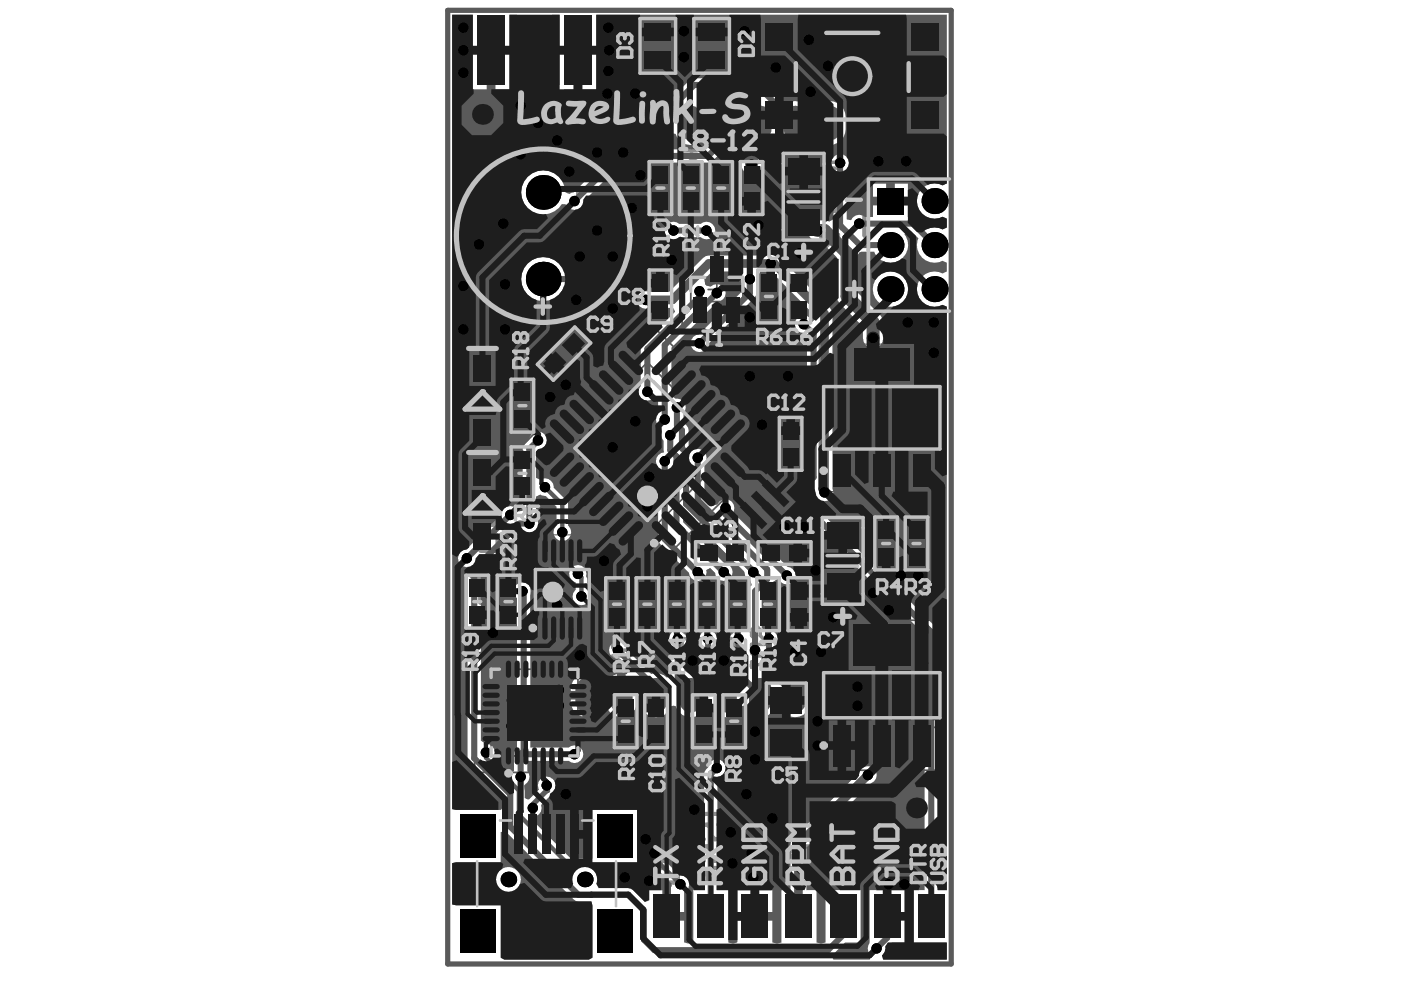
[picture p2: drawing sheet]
<svg xmlns="http://www.w3.org/2000/svg" width="297mm" height="210mm" viewBox="0 0 297 210" stroke-linecap="round" stroke-linejoin="round" font-family="sans-serif">
<g fill="none" stroke="#5a5a5a" stroke-width=".37">
<path d="M144.6 52.6h14.7v17.6h-14.7zM146.5 58.8h11v5.2h-11zM152 59.5v3.7M150.1 61.4h3.7M110.2 95l27.1-27 27 27-27 27.1zM119 95l18.3-18.2 18.2 18.2-18.2 18.2zM136 93.7l2.6 2.6M138.6 93.7l-2.6 2.6M174.6 82h24.7v13.1h-24.7zM185.1 88.6h3.7M187 86.7v3.7M113.5 119.3h11.4v11.4h-11.4z"/>
<path d="M100.6 138.4h25.4v25.4h-25.4zM117.4 125h3.7M119.2 123.1v3.7M173.7 131.5h26.5v31.8h-26.5zM104.1 141.9h18.4v18.4h-18.4zM111.5 151.1h3.7M113.3 149.2v3.7M174.6 140.6h24.7v13.6h-24.7zM185.1 147.4h3.7M187 145.6v3.6"/>
<circle cx="137.3" cy="108.3" r="1.84"/>
<circle cx="116.8" cy="127.4" r="1.84"/>
<circle cx="107.6" cy="156.8" r="1.84"/>
</g>
<path d="M137.2 6h4.6v7.4h-4.6zM148.6 6h4.6v7.4h-4.6zM173.7 73h26.5v31.2h-26.5zM112.6 113.4h13.2v23.2h-13.2z" fill="none" stroke="#5a5a5a" stroke-width=".21"/>
<path d="M94.9 2.2h106.8v202.2h-106.8z" fill="none" stroke="#5a5a5a" stroke-width="1.1"/>
<g fill="none" stroke="#8c8c8c" stroke-width=".92">
<path d="M183.3 26.1v23.9M117 123.5v23.9M183.3 123.5v23.9M139.1 175.6l.8-.7h3l.8 .7v2.3h-4.6zM143.7 179.5h-4.6l4.6 3h-4.6M157.8 175.6l.8-.7h3l.8 .7v2.3h-4.6zM162.4 179.5h-4.6l4.6 3h-4.6M171.8 179.5h-3.1l-1.5 1.5 1.5 1.5h3.1M176.5 174.9v3h4.6M177.3 179.5l-.8 .7v1.6l.8 .7h3l.8-.7v-1.6l-.8-.7M142.9 184l.8 .8v1.5l-.8 .8h-3l-.8-.8v-1.5l.8-.8h1.5v1.6M161.6 184l.8 .8v1.5l-.8 .8h-3l-.8-.8v-1.5l.8-.8h1.5v1.6"/>
<path d="M171.8 184v3.1h-2.3l.7-1.5v-.8l-.7-.8h-1.6l-.7 .8v1.5l.7 .8M180.3 184l.8 .8v1.5l-.8 .8h-.7l-.8-.8v-1.5l-.8-.8h-.7l-.8 .8v1.5l.8 .8"/>
</g>
<g fill="none" stroke="#8c8c8c" stroke-width=".74">
<path d="M129.2 39.3h3.7v1.9l-.6 .6h-2.4l-.7-.6zM131.1 33.2v1.2h1.2l.6-.6v-1.2l-.6-.6h-2.4l-.7 .6v1.2l.7 .6M132.9 35.6h-3.7l3.7 2.5h-3.7M136.7 39.9l.6-.6h2.5l.6 .6v1.3l-.6 .6h-2.5l-.6-.6zM136.7 32v2.4M136.7 33.2h3.7M136.7 35.6l3.7 2.5M140.4 35.6l-3.7 2.5M144.1 39.9l.7-.6h2.4l.6 .6v1.3l-.6 .6h-2.4l-.7-.6zM144.1 35.6l3.7 2.5M146.6 32v1.8l-.6 .6h-1.2l-.7-.6v-1.8h3.7M146.6 33.2l1.2 1.2"/>
<path d="M147.8 35.6l-3.7 2.5M151.6 32h2.5l1.2 1.2-1.2 1.2h-2.5M152.2 38.1l-.6-.6v-1.2l.6-.7h2.5l.6 .7v1.2l-.6 .6M158.4 39.3v1.2M158.4 39.9h3.7M160.3 33.2v1.2h1.2l.6-.6v-1.2l-.6-.6h-2.5l-.6 .6v1.2l.6 .6M160.9 35.6v1.9l-.6 .6h-1.3l-.6-.6v-1.9h3.7M162.1 39.3v1.2M165.9 39.9h3.7M165.9 39.3v1.2M167.7 33.2v1.2h1.3l.6-.6v-1.2l-.6-.6h-2.5l-.6 .6v1.2l.6 .6M168.3 35.6v1.9l-.6 .6h-1.2l-.6-.6v-1.9h3.7"/>
<path d="M169.6 39.3v1.2M140.4 43h-3.7l3.7 2.4h-3.7M147.8 43h-3.7l3.7 2.4h-3.7M152.2 41.8l-.6-.6v-1.3l.6-.6h2.5l.6 .6v1.3l-.6 .6M158.4 43l.6-.6h2.5l.6 .6v1.2l-.6 .6h-2.5l-.6-.6zM158.4 50.3l.6-.6h2.5l.6 .6v1.3l-.6 .6h-2.5l-.6-.6zM162.7 46.1v2.4M165.9 43l.6-.6h2.5l.6 .6v1.2l-.6 .6h-2.5l-.6-.6zM165.9 50.3h3.7M169.6 49.7v1.3M170.2 46.1v2.4M129.9 135.4h3.7v1.8l-.6 .6h-2.5l-.6-.6z"/>
<path d="M133 131.7l.6 .6v1.3l-.6 .6h-.6l-.7-.6v-1.3l-.6-.6h-.6l-.6 .6v1.3l.6 .6M133.6 139.1h-3.7l3.7 2.4h-3.7M137.3 139.7l.6-.6h2.4l.6 .6v1.2l-.6 .6h-2.4l-.6-.6zM137.3 132.3v1.3M137.3 132.9h3.6M139.7 135.4v1.8l-.6 .6h-1.2l-.6-.6v-1.8h3.6M139.7 136.6l1.2 1.2M140.9 128.7h-3.6l3.6 2.4h-3.6M140.9 132.3v1.3M144.6 137.8v-2.4h3.7v2.4M144.6 139.1h3.7v2.4M146.5 135.4v1.2"/>
<path d="M147.7 131.7l.6 .6v1.3l-.6 .6h-.6l-.6-.6v-1.3l-.7-.6h-.6l-.6 .6v1.3l.6 .6M148.3 128h-3.7l3.7 2.5h-3.7M159.3 136.6h3.7v1.9l-.6 .6h-2.4l-.7-.6zM162.4 132.9l.6 .7v1.2l-.6 .6h-.6l-.6-.6v-1.2l-.6-.7h-.6l-.7 .7v1.2l.7 .6M166.7 135.4h3.7v1.8l-.6 .6h-2.5l-.6-.6zM166.7 139.7l.6-.6h2.5l.6 .6v1.2l-.6 .6h-2.5l-.6-.6zM169.8 131.7l.6 .6v1.3l-.6 .6h-.6l-.7-.6v-1.3l-.6-.6h-.6l-.6 .6v1.3l.6 .6M174.1 139.1h3.7v1.8l-.7 .6h-2.4l-.6-.6zM175.9 132.9v1.3h1.2l.7-.6v-1.3l-.7-.6h-2.4l-.6 .6v1.3l.6 .6M177.8 135.4h-3.7l3.7 2.4h-3.7M139.7 140.3l1.2 1.2M159.3 140.3v1.2"/>
<path d="M159.3 140.9h3.7M163 140.3v1.2M196.2 179.3h-2.5l-.5 .5v.9l.5 .5h2.5M193.2 185.2h3l-1 .9 1 1h-3M193.7 182.2l-.5 .5v1l.5 .5h2l.5-.5v-1l-.5-.5"/>
</g>
<circle cx="165.9" cy="50.3" r=".37" fill="#8c8c8c"/>
<g fill="none" stroke="#8c8c8c" stroke-width=".74">
<path d="M122.5 39.3v2.5M124.4 32v2.4M126.2 32h-2.4l-1.3 1.2 1.3 1.2h2.4M126.2 35.6h-3.7l3.7 2.5h-3.7M174.1 39.3v1.2M174.1 39.9h3.7M175.9 33.2v1.2h1.2l.7-.6v-1.2l-.7-.6h-2.4l-.6 .6v1.2l.6 .6M176.5 35.6v1.9l-.6 .6h-1.2l-.6-.6v-1.9h3.7M177.8 39.3v1.2M122.5 40.5h3.7M166.5 49.7l-.6 .6M174.1 43l.6-.6h2.4l.7 .6v1.2l-.7 .6h-2.4l-.6-.6z"/>
<path d="M174.7 49.7l-.6 .6v1.3l.6 .6h.6l2.5-2.5v2.5M178.4 46.1v2.4M122.5 139.1h3.7v1.8l-.6 .6h-2.5l-.6-.6zM124.4 132.9v1.3h1.2l.6-.6v-1.3l-.6-.6h-2.5l-.6 .6v1.3l.6 .6M126.2 135.4h-3.7l3.7 2.4h-3.7M152 139.1h3.7M152.6 137.8l-.6-.6v-1.2l.6-.6h2.5l.6 .6v1.2l-.6 .6M153.8 139.7l1.9 1.8M154.4 139.1l-2.4 2.4M155.1 131.7l.6 .6v1.3l-.6 .6h-.7l-.6-.6v-1.3l-.6-.6h-.6l-.6 .6v1.3l.6 .6M197.3 179.3l.9 1M197.3 185.6l.5-.4h1.9l.5 .4v1.5h-2.9z"/>
<path d="M197.3 181.2h2.9v-1.4l-.5-.5h-1l-.5 .5v1.4M197.3 183.2h2.9M200.2 182.2v2"/>
</g>
<g fill="none" stroke="#8c8c8c" stroke-width="1.1">
<path d="M100.1 69.8h5.5v2.8l-.9 .9h-1.9l-.9-.9v-2.8M101.9 76.3l.9-1h1.9l.9 1v1.8l-.9 .9h-1.9l-.9-.9zM102.8 64.3v3.7M105.6 64.3h-3.7l-1.8 1.9 1.8 1.8h3.7M101.9 80.9l3.7 1.8-3.7 1.8M103.8 86.4v3.6h-1l-.9-.9v-1.8l.9-.9h1.9l.9 .9v1.8M100.1 102.9v.9h5.5M101 101.1l-.9-.9v-1.9l.9-.9h3.7l.9 .9v1.9l-.9 .9M101.9 108.4l.9-.9h1.9l.9 .9v1.9l-.9 .9h-1.9l-.9-.9zM101.9 113h2.8l.9 .9v2.8h-3.7M105.6 102.9v1.8M100.1 122.2h5.5v-2.8l-.9-.9h-1.9l-.9 .9v2.8"/>
<path d="M105.6 124v2.8l-.9 .9-.9-.9v-1.8l-1-1-.9 1v2.7"/>
</g>
<path d="M148.5 171.8v1.5M148.5 172.6h4.6M152.3 174.9l.8 .7v1.6l-.8 .7h-.8l-.7-.7v-1.6l-.8-.7h-.8l-.7 .7v1.6l.7 .7M152.3 179.5l.8 .7v1.6l-.8 .7h-.8l-.7-.7v-1.6l-.8-.7h-.8l-.7 .7v1.6l.7 .7M153.1 171.8v1.5M185.9 174.9h3l1.6 1.5-1.6 1.5h-3M188.2 174.9v3M148.5 187.1h4.6v-2.3l-.8-.8h-1.5l-.8 .8v2.3M148.5 184l1.5 1.6M185.9 180.2l.7-.7h3.1l.8 .7v2.3h-4.6zM189.7 184l.8 .8v1.5l-.8 .8h-.8l-.7-.8v-1.5l-.8-.8h-.8l-.7 .8v1.5l.7 .8" fill="none" stroke="#8c8c8c" stroke-width=".92"/>
<g fill="#5a5a5a">
<path d="M95.9 183l.8-.2h9.5v-6.4l.9-.3 14.5 14.6 .5 .3 .5 .1h2.8l.2 .8v11.1l-.7 .5h-18l-.7-.5v-11.1h-9.5l-.8-.1zM105.2 186.5a2.63 2.63 0 0 0 5.2 0 2.63 2.63 0 0 0-5.2 0z"/>
<path d="M95.9 3.1h4.3v6.6h7.8v-6.6h1.6v15.9h1.5l8.9 8.9 .5 .4 .8 .3a3.3 3.3 0 0 0 3.2 2.1 3.3 3.3 0 0 0 3.1-2.3h.9a3.3 3.3 0 0 0 2.3 2.2v-9a3.3 3.3 0 0 0-2.3 2.2h-.9a3.4 3.4 0 0 0-5.6-1.4h-.2l-2.6-2.5 .4-1h2v-7.3h-2.9v6.4l-1 .4-.6-.7v-14.6h1.6v6.6h7.7v-6.6h74.3v35.8l-.9 .4-.7-.3a3.7 3.7 0 0 0-4.7 4 3.7 3.7 0 0 0 5.4 3l.9 .4v1.8l-.9 .4-.7-.2-1-.2-1.4 .3-2.6-2.4-1.6-.1v-2.5h-7.4v2.5h-1.7a1.85 1.85 0 0 0-3 .7l-.9-.2v-10.8a1.86 1.86 0 0 0-.1-2.5 1.86 1.86 0 0 0-2.6 0 1.86 1.86 0 0 0-.1 2.5v10.8l-.9 .5a4.4 4.4 0 0 0-4 .4 2.21 2.21 0 0 0-.3 2.6 2.21 2.21 0 0 0 2.4 1l3.5 3.6v8.3l.2 .8 .5 .7 4.9 4.9v2.4a2.16 2.16 0 0 0 2.1 2.1 2.16 2.16 0 0 0 2.2-2.1v-3.3l-.2-.9-.5-.7-4.8-4.8v-7.8l.4-.7 .4-.1h2.8a3.7 3.7 0 0 0 5.2 1.8 3.7 3.7 0 0 0 1.2-5.5l.3-.7 1-.1 1.6 1.6-.2 .5a3.7 3.7 0 0 0 1.3 3.9 3.7 3.7 0 0 0 4 .4l.9 .4v1.9l-.9 .4-.7-.3a3.7 3.7 0 0 0-4.7 4 3.7 3.7 0 0 0 5.4 2.9l.9 .4v123.7h-1.8l-.2-55.2-26.5-26.7v-1.5l.9-.2 .4 .6a1.87 1.87 0 0 0 2.4 .2 1.87 1.87 0 0 0 .6-2.3v-37.1l-.1-.6-.4-.6-10.7-10.6-.5-.4-.6-.1a1.73 1.73 0 0 0-1.6 0h-12.3l-.7 .1-.5 .4-7.2 7.2h-4.2l-.8-.2-1 .4-4.4-4.2-11.9-.1-.4-1a4.7 4.7 0 0 0-7.3-1 4.7 4.7 0 0 0 .8 7.3 4.7 4.7 0 0 0 6.9-2.5h10.8l4.5 4.3 .8 .1 .5 .3 .7 .2 .8-.2 5-.1 .4 .9-7.1 7.3-.1 8.5a1.86 1.86 0 0 0 .1 2.6 1.86 1.86 0 0 0 2.6-.1l.9 .2v3.1a1.84 1.84 0 0 0 .7 3l.2 .8-.2 .8 .2 .7 .3 .5 .1 2.4a1.83 1.83 0 0 0-1.6 1.2 1.83 1.83 0 0 0 .3 1.9l.1 15.9 6.5 6.5a1.85 1.85 0 0 0 2.1 1.8 1.85 1.85 0 0 0 1.5-2.3l.9-.5 1 1a1.86 1.86 0 0 0 1.9 1.8 1.86 1.86 0 0 0 1.8-1.8 1.86 1.86 0 0 0-1.7-1.9l-8.8-8.8v-1.3l.9-.3 12.1 12.1a1.8 1.8 0 0 0 1.3 1.9l.3 1-.6 .7-.1 .5v8.3l-.9 .4-.5-.3a1.86 1.86 0 0 0-2.2 .7 1.86 1.86 0 0 0 .1 2.3v5.4l-.9 .7-1.3 .1-.5 .2-.9-.6v-5.8l.3-.5a1.87 1.87 0 0 0-2-2.6 1.87 1.87 0 0 0-1.2 3.1v5.9l-.9 .5-.5-.2-1.3-.1-.9-.6v-5.5l.3-.5a1.87 1.87 0 0 0-2-2.6 1.87 1.87 0 0 0-1.1 3.1v6.6l-.9 .3-.6-.4a3.3 3.3 0 0 0-2.7-.3l-5.2-5.2-.2-.6a1.87 1.87 0 0 0-3.2-.4 1.87 1.87 0 0 0 1.4 3l2.5 2.5-.5 .8-.2-.1v9l.7-.3 .7-.5 .8-1.4h1l.3 .7a3.4 3.4 0 0 0 3.3 1.6 3.4 3.4 0 0 0 2.8-2.3h1a3.4 3.4 0 0 0 3.2 2.4 3.4 3.4 0 0 0 3.2-2.4h.9a3.4 3.4 0 0 0 3.2 2.4 3.4 3.4 0 0 0 3.2-2.4h1a3.4 3.4 0 0 0 3.2 2.4 3.4 3.4 0 0 0 3.2-2.4h.9a3.4 3.4 0 0 0 3.3 2.4 3.4 3.4 0 0 0 3.2-2.4h.9a3.3 3.3 0 0 0 2.3 2.2v-9a3.3 3.3 0 0 0-2.3 2.2h-.9a3.3 3.3 0 0 0-5.2-1.7l-2.2-2.1v-4.6a1.85 1.85 0 0 0 .2-2.3 1.85 1.85 0 0 0-2.2-.7l-.9-.5v-7.3l2.5-2.6 .9-.6 .2 .1a1.87 1.87 0 0 0 3.2 .4 1.87 1.87 0 0 0-1.3-3l-11.6-11.6 .2-.2a1.89 1.89 0 0 0-1.1-2.4 1.89 1.89 0 0 0-2.4 1l-1 .2-1.8-1.8v-7.2l.4-.4a1.84 1.84 0 0 0-2-2.6l-.9 .2-.8-.9v-3.3l-.1-.5-1-1.1v-2a1.83 1.83 0 0 0 .3-2.1 1.83 1.83 0 0 0-1.9-.9l-1-.7v-10.2l9.8-9.7 .6-.2a1.89 1.89 0 0 0 .8-2.8 1.89 1.89 0 0 0-2.9-.2l-.9-.3-.2-.2-.2-1.1 1.7-1.6h5.7l.5 .9-.1 .7 .1 .7 .4 .5v1.1l-9.4 9.4a1.86 1.86 0 0 0-1.8 1.9 1.86 1.86 0 0 0 1.9 1.8 1.86 1.86 0 0 0 1.9-1.7l9.8-9.8 .3-.4 .1-2.3 .3-.5 .2-.7-.2-.7 .5-.9 2.4 .1 9.5 9.5-.9 1.1a1.86 1.86 0 0 0-3.3-.8 1.86 1.86 0 0 0 1.3 3.1l.9 .8v29.2l-1.6 1.8-.1 .5 .1 5 26.5 26.7v54.1h-2.3v11.1h7v3.7h-13.4l-.3-1 .6-.7 .1-.6 1.4-1.4h2.7v-11.1h-7.4v11.1l-.2 .4a1.75 1.75 0 0 0 .5 2.3l-.3 1h-7.7l-.3-1 2.8-2.7h3.3v-11.1h-7.5v11.1l-.8 .2-1.1-.2v-11.1h-2.1v-9l13.7-13.6a1.87 1.87 0 0 0 .6-3.1 1.87 1.87 0 0 0-3 .7l-14.2 14.1-.4 .6-.1 .6v9.7h-1.9v11.1l-.9 .2-1.1-.2v-4.6h-7.4v4.6l-.8 .2-1.1-.2v-11.1h-2.3v-24a1.86 1.86 0 0 0 1.8-1.9 1.86 1.86 0 0 0-1.9-1.8 1.86 1.86 0 0 0-1.9 1.7l-.7 .9-.1 .5v24.6h-2.3v11.1l-1.1 .2-.9-.2v-4.6h-3.7v-.9h-.9v-5.5h-2.8v2.1l-.9 .4-3-2.9-6.8-.1-.5-.9 .2-.9-.2-1.1 .5-.9h12.6l2.9 2.9v.4l-.1 .3v5.3h2.7v-4.2l.6-.4a1.86 1.86 0 0 0 .4-2.1 1.86 1.86 0 0 0-1.9-1.1l-3.6-3.4-5.4-.1v-10.4h-9.5v10.4h-4.6l-8-8 .4-1a1.79 1.79 0 0 0 1.3-2.4l2.1-2.1 .4-.8a1.87 1.87 0 0 0 .2-2.5 1.87 1.87 0 0 0-2.5-.3 1.87 1.87 0 0 0-.6 2.4l-2.1 2.1-.5-.1-.5-.3-.1-2.6 .4-.4a1.78 1.78 0 0 0 .3-2.6v-2.2h8.8a1.86 1.86 0 0 0 2.6-.1 1.86 1.86 0 0 0 0-2.6 1.86 1.86 0 0 0-2.6-.1h-8.2v-32.4a1.86 1.86 0 0 0-.7-2.4 1.86 1.86 0 0 0-2.5 .6 1.86 1.86 0 0 0 .4 2.5v31.9l-.5 .7-.1 .5-.1 3.6-1.1 .2-3.2-3.2a1.82 1.82 0 0 0 0-2 1.82 1.82 0 0 0-1.7-.8l-1-.7v-35.8l8.9-8.8h.2a1.85 1.85 0 0 0 2.6-.1 1.85 1.85 0 0 0 0-2.5v-4.5l1-.5 1.1 .3 2.3 2.4-.1 4a1.87 1.87 0 0 0 0 2.7 1.87 1.87 0 0 0 2.7-.1 1.87 1.87 0 0 0-.2-2.6l-.1-5-2.9-3.1a1.83 1.83 0 0 0-.9-1.7 1.83 1.83 0 0 0-1.9 0l-1-.4v-5.5l.6-.6 .6-.1a1.87 1.87 0 0 0 .4-3.2 1.87 1.87 0 0 0-3 1.3l-1 1-.3 .5-.1 .5v13.1l-.9 .2-.4-.7a1.86 1.86 0 0 0-2-.4 1.86 1.86 0 0 0-1.2 1.6l-7.5 7.5-.5 .1a1.87 1.87 0 0 0-1.2 2.1 1.87 1.87 0 0 0 1.9 1.5l.1 .9v39.7l.1 .5 .3 .5 7.3 7.2v2.1l-.6 .6h-9.5l-.8-.2zM123.5 11.6v7.3h2.9v-7.3zM105 11.6v7.3h3v-7.3zM100.2 11.6v7.3h3v-7.3zM111.9 37.5a4.7 4.7 0 0 0 .3 6.9 4.7 4.7 0 0 0 6.9-1.1l1 .1a1.85 1.85 0 0 0 2 1.1 1.85 1.85 0 0 0 1.5-1.7l5.8-5.7 4.3-.2 2.7-2.4h13.7l.6-.1 .4-.3 2.9-2.9 3.2 3.1a2.19 2.19 0 0 0 1.8 2.7 2.19 2.19 0 0 0 2.5-2.1 3.1 3.1 0 0 0-1-3.3l.5-.9a3.3 3.3 0 0 0 3.4-2.3h.9a3.4 3.4 0 0 0 3.2 2.3 3.4 3.4 0 0 0 3.3-2.3h.9a3.4 3.4 0 0 0 3.7 2.3 3.4 3.4 0 0 0 2.9-3.3v-2.6a3.4 3.4 0 0 0-2.9-3.3 3.4 3.4 0 0 0-3.7 2.3h-.9a3.3 3.3 0 0 0-5.2-1.7l-5.2-5.1-.4-.3-.5-.1-13.8 .1-5.6 5.4a3.3 3.3 0 0 0-5.2 1.7h-1a3.3 3.3 0 0 0-2.2-2.2v9a3.3 3.3 0 0 0 2.2-2.2h1a3.4 3.4 0 0 0 3.2 2.3 3.4 3.4 0 0 0 3.2-2.3h1a3.4 3.4 0 0 0 3.2 2.3 3.4 3.4 0 0 0 3.2-2.3h.9l.8 1.4-1.8 1.9-14.4 .1-2.6 2.4-4.3 .1-6.6 6.5-1 .3-.8-.4a4.7 4.7 0 0 0-3-4.2 4.7 4.7 0 0 0-5 1zM189.7 38.9v2.8h2.8v-2.8zM185.1 38.9v2.8h2.8v-2.8zM141.5 47.6a1.86 1.86 0 0 0-.1 2.5 1.86 1.86 0 0 0 2.6 .2h4.6a1.86 1.86 0 0 0 2.5-.1 1.86 1.86 0 0 0 0-2.6 1.86 1.86 0 0 0-2.5-.1h-4.6a1.83 1.83 0 0 0-2.5 .1zM185 61.3a3.8 3.8 0 0 0 7.5 0 3.8 3.8 0 0 0-7.5 0zM121.2 120.3a1.84 1.84 0 0 0 .9 3.2v1.6a1.86 1.86 0 0 0-.2 2.6 1.86 1.86 0 0 0 2.7 0 1.86 1.86 0 0 0-.1-2.6l-.1-3.2a1.88 1.88 0 0 0-1-1.9 1.88 1.88 0 0 0-2.2 .3zM176.8 142.9v3.6h2.5a3.4 3.4 0 0 0-2.5-3.6zM122 143.8a3.5 3.5 0 0 0-1 2.7h2.5v-3.6l-.8 .3zM125.3 142.9v9a3.3 3.3 0 0 0 2.3-2.2h.9a3.3 3.3 0 0 0 2.3 2.2v-9a3.3 3.3 0 0 0-2.3 2.3h-.9a3.3 3.3 0 0 0-2.3-2.3zM121 148.3a3.4 3.4 0 0 0 2.5 3.6v-3.6zM176.8 148.3v3.6a3.4 3.4 0 0 0 2.5-3.6zM161 188.8v4.6h2.7v-4.6zM156.3 188.8v4.6h2.8v-4.6z"/>
<circle cx="99" cy="118.4" r=".64"/>
</g>
<path d="M103 159.5v1.1" fill="none" stroke="#5a5a5a" stroke-width=".92"/>
<path d="M113 170.6v.7" fill="none" stroke="#5a5a5a" stroke-width="1.1"/>
<path d="M111.1 125.3h-.3l.2 .3M111 159.1l.1 .1-.7 .7" fill="none" stroke="#5a5a5a" stroke-width="1.3"/>
<circle cx="111.1" cy="125.3" r=".64" fill="#5a5a5a"/>
<path d="M110.2 111h2" fill="none" stroke="#5a5a5a" stroke-width="1.3"/>
<circle cx="115.9" cy="167.6" r=".55" fill="#5a5a5a"/>
<path d="M115.9 166.5v1.1" fill="none" stroke="#5a5a5a" stroke-width="1.1"/>
<path d="M146.5 25.7v.4M131 59.2l4.4 4.4h1.5M148.3 61.7v1.2M142.1 95.4l1.3 1.3M147.9 121.3h.1" fill="none" stroke="#5a5a5a" stroke-width="1.3"/>
<circle cx="153.5" cy="121.3" r=".64" fill="#5a5a5a"/>
<g fill="none" stroke="#5a5a5a" stroke-width="1.3">
<path d="M135.8 33.1l-2.6 2.5M161.2 25.4v.7M159 59.2v2.9M170.4 68.7l2.1 2.1M114.1 93.4l-1.9 1.8v15.8M142.1 92.3v3.1M143.4 96.7v14.6M143.5 86.4v3.8M147.9 97v9M170.8 102.9v4.4M162.7 120.7v2.1M110.4 159.9v4.8"/>
<path d="M139.1 145.9v1.5M146.5 147v.4M133.2 189.7l3.3 3.3v6.2M178.7 194.3v4"/>
</g>
<path d="M163.4 55.9h.7M169.3 194.2l.1 .1" fill="none" stroke="#5a5a5a" stroke-width="1.8"/>
<path d="M123.3 122.4v4.1M140.1 183.3l4.2 4.2" fill="none" stroke="#5a5a5a" stroke-width=".92"/>
<circle cx="153.8" cy="147.4" r=".64" fill="#5a5a5a"/>
<g fill="none" stroke="#5a5a5a" stroke-width="1.3">
<path d="M133.2 35.6h-4.4l-7 7M139.1 26.1l8.1-8.1h13.3l8 8.1M153.8 26.1v3.3l-3.7 3.7h-14.3M161.2 25.4l-5.2-5.2h-4l-5.5 5.5M178.1 34.5v13.3l4.2 4.2h6.5M115.2 59.2h15.8M142.8 48.9h7M182.2 47.4h11.4l4.5 4.6M148.3 62.9l-11 11.1v9.1M152 62.1l-11.1 11v15.9M159 62.1l-10.7 10.7M172.5 70.8v30.4l-1.7 1.7"/>
<path d="M140.9 97.8v16.5l7 7M143.5 90.2l1.1 1v3.8l.9 .9v11l14.2 14.2v.2M108.2 109.2l-9.2 9.2M110.2 111l-9.7 9.6v40.2l7.7 7.6v6.9l14.4 14.4h10.6M143.4 111.3l10.1 10M147.9 106l14.8 14.7M153.8 107.7v1.4l13 12.9h.3M170.8 107.3l26.6 26.7v60.3M111 125.6v33.5M131 137.8l8.1 8.1M143.7 135.5v8.8l2.8 2.7M150.1 135.5v8.2l3.7 3.7"/>
<path d="M156.6 135.5v7.3l4.6 4.6M162.7 122.8l-2.6 2.5v12.5M163 135.5v6.4l5.5 5.5M110.4 159.9h11.4M152 162.8l-1.3 1.3v30.2M178.7 198.3l-3.2 3.2h-36.8l-2.2-2.3M188.1 194.3v4.5l-2.2 2.3"/>
</g>
<path d="M163.4 55.9h-13.1l-7.7 7.7h-5.7M164.1 55.9l10.7 10.6v37.9M184 164.3l-14.7 14.7v15.2" fill="none" stroke="#5a5a5a" stroke-width="1.8"/>
<path d="M153.8 27.9l5.5 5.5v1.5M173.3 48.9h1.5l4.8 4.8v9.2l5.5 5.5v3.3" fill="none" stroke="#5a5a5a" stroke-width="2.8"/>
<path d="M115.5 103.3l3.7 3.7v5.8M122.5 121.7l.8 .7M103 160.6l7 7v5.2l10.5 10.5h19.6" fill="none" stroke="#5a5a5a" stroke-width=".92"/>
<path d="M115.9 167.6l-2.9 3" fill="none" stroke="#5a5a5a" stroke-width="1.1"/>
<path d="M113.3 10.6v7l8.5 8.5h2.6" fill="none" stroke="#5a5a5a" stroke-width="3.7"/>
<g fill="#000">
<circle cx="98.2" cy="10.6" r="1.1"/>
<circle cx="98.2" cy="5.9" r="1.1"/>
<circle cx="98.2" cy="15.4" r="1.1"/>
<circle cx="128.8" cy="19.8" r="1.1"/>
<circle cx="129" cy="5.9" r="1.1"/>
<circle cx="129" cy="15.1" r="1.1"/>
<circle cx="129.2" cy="10.6" r="1.1"/>
<circle cx="134.7" cy="19.8" r="1.1"/>
<circle cx="145" cy="6.6" r="1.1"/>
<circle cx="145" cy="12.1" r="1.1"/>
<circle cx="157.9" cy="6.6" r="1.1"/>
<circle cx="164.5" cy="14.3" r="1.1"/>
<circle cx="171.5" cy="8.4" r="1.1"/>
<circle cx="171.9" cy="19.5" r="1.1"/>
<circle cx="175.5" cy="14" r="1.1"/>
<circle cx="110.4" cy="32.7" r="1.1"/>
<circle cx="110.4" cy="22.4" r="1.1"/>
<circle cx="114.1" cy="26.1" r="1.1"/>
<circle cx="118.1" cy="29.8" r="1.1"/>
<circle cx="120.7" cy="36.4" r="1.1"/>
<circle cx="126.6" cy="32.3" r="1.1"/>
<circle cx="132.1" cy="32.3" r="1.1"/>
<circle cx="135.8" cy="37.1" r="1.1"/>
<circle cx="159.3" cy="34.9" r="1.1"/>
<circle cx="178.1" cy="34.5" r="1.1"/>
<circle cx="186.2" cy="34.2" r="1.1"/>
<circle cx="192.1" cy="34.2" r="1.1"/>
<circle cx="101.6" cy="51.8" r="1.1"/>
<circle cx="106.7" cy="47.4" r="1.1"/>
<circle cx="115.2" cy="59.2" r="3.7"/>
<circle cx="115.2" cy="40.8" r="3.7"/>
<circle cx="121.8" cy="42.6" r="1.1"/>
<circle cx="122.9" cy="54.4" r="1.1"/>
<circle cx="126.6" cy="48.9" r="1.1"/>
<circle cx="129.9" cy="54.4" r="1.1"/>
<circle cx="133.9" cy="44.1" r="1.1"/>
<circle cx="142.4" cy="55.1" r="1.1"/>
<circle cx="142.8" cy="48.9" r="1.1"/>
<circle cx="149.8" cy="48.9" r="1.1"/>
<circle cx="159" cy="59.2" r="1.1"/>
<circle cx="160.8" cy="47.8" r="1.1"/>
<circle cx="163.4" cy="55.9" r="1.1"/>
<circle cx="169.7" cy="53.7" r="1.1"/>
<circle cx="173.3" cy="48.9" r="1.1"/>
<circle cx="182.2" cy="47.4" r="1.1"/>
<circle cx="188.8" cy="52" r="2.76"/>
<circle cx="198.1" cy="42.6" r="2.76"/>
<circle cx="198.1" cy="52" r="2.76"/>
<circle cx="98.2" cy="60.6" r="1.1"/>
<circle cx="98.2" cy="69.8" r="1.1"/>
<circle cx="107.1" cy="60.3" r="1.1"/>
<circle cx="107.1" cy="69.8" r="1.1"/>
<circle cx="122.2" cy="63.6" r="1.1"/>
<circle cx="129.9" cy="65.4" r="1.1"/>
<circle cx="136.9" cy="63.6" r="1.1"/>
<circle cx="148.3" cy="61.7" r="1.1"/>
<circle cx="148.3" cy="72.8" r="1.1"/>
<circle cx="152" cy="62.1" r="1.1"/>
<circle cx="159" cy="67.3" r="1.1"/>
<circle cx="159" cy="79.8" r="1.1"/>
<circle cx="167.1" cy="79.8" r="1.1"/>
<circle cx="170.4" cy="68.7" r="1.1"/>
<circle cx="185.1" cy="71.7" r="1.1"/>
<circle cx="188.8" cy="61.3" r="2.76"/>
<circle cx="192.5" cy="68.4" r="1.1"/>
<circle cx="198" cy="68.4" r="1.1"/>
<circle cx="198" cy="74.8" r="1.1"/>
<circle cx="198.1" cy="61.3" r="2.76"/>
<circle cx="114.1" cy="93.4" r="1.1"/>
<circle cx="116.6" cy="84.2" r="1.1"/>
<circle cx="120" cy="81.6" r="1.1"/>
<circle cx="129.9" cy="94.8" r="1.1"/>
<circle cx="134.7" cy="89.3" r="1.1"/>
<circle cx="137.3" cy="83.1" r="1.1"/>
<circle cx="140.9" cy="97.8" r="1.1"/>
<circle cx="140.9" cy="89" r="1.1"/>
<circle cx="142.1" cy="92.3" r="1.1"/>
<circle cx="143.5" cy="86.4" r="1.1"/>
<circle cx="147.9" cy="97" r="1.1"/>
<circle cx="161.6" cy="90.1" r="1.1"/>
<circle cx="99" cy="118.4" r="1.1"/>
<circle cx="108.2" cy="109.2" r="1.1"/>
<circle cx="112.2" cy="111" r="1.1"/>
<circle cx="115.5" cy="103.3" r="1.1"/>
<circle cx="119.2" cy="112.8" r="1.1"/>
<circle cx="128.1" cy="118.9" r="1.1"/>
<circle cx="137.3" cy="107.3" r="1.1"/>
<circle cx="137.6" cy="101.1" r="1.1"/>
<circle cx="153.8" cy="107.7" r="1.1"/>
<circle cx="166.3" cy="111.7" r="1.1"/>
<circle cx="170.4" cy="111.7" r="1.1"/>
<circle cx="174.8" cy="104.4" r="1.1"/>
<circle cx="104.5" cy="134.2" r="1.1"/>
<circle cx="110.8" cy="125.3" r="1.1"/>
<circle cx="118.1" cy="128.3" r="1.1"/>
<circle cx="122.5" cy="121.7" r="1.1"/>
<circle cx="122.9" cy="139" r="1.1"/>
<circle cx="123.3" cy="126.5" r="1.1"/>
<circle cx="131" cy="137.8" r="1.1"/>
<circle cx="143.7" cy="135.5" r="1.1"/>
<circle cx="147.9" cy="121.3" r="1.1"/>
<circle cx="150.1" cy="135.5" r="1.1"/>
<circle cx="153.5" cy="121.3" r="1.1"/>
<circle cx="156.6" cy="135.5" r="1.1"/>
<circle cx="159.7" cy="121.3" r="1.1"/>
<circle cx="160.1" cy="137.8" r="1.1"/>
<circle cx="163" cy="135.5" r="1.1"/>
<circle cx="166.8" cy="122" r="1.1"/>
<circle cx="168.5" cy="138.2" r="1.1"/>
<circle cx="173" cy="120.9" r="1.1"/>
<circle cx="174.1" cy="138.2" r="1.1"/>
<circle cx="176.6" cy="130.9" r="1.1"/>
<circle cx="185.1" cy="125.7" r="1.1"/>
<circle cx="188.4" cy="129.4" r="1.1"/>
<circle cx="191" cy="122" r="1.1"/>
<circle cx="194.7" cy="122" r="1.1"/>
<circle cx="103" cy="159.5" r="1.1"/>
<circle cx="108.5" cy="153.9" r="1.1"/>
<circle cx="108.5" cy="148.5" r="1.1"/>
<circle cx="118.5" cy="149.6" r="1.1"/>
<circle cx="118.5" cy="146.3" r="1.1"/>
<circle cx="121.8" cy="159.9" r="1.1"/>
<circle cx="146.8" cy="140.1" r="1.1"/>
<circle cx="153.5" cy="140.1" r="1.1"/>
<circle cx="160.1" cy="155.1" r="1.1"/>
<circle cx="173.3" cy="158.1" r="1.1"/>
<circle cx="173.3" cy="152.9" r="1.1"/>
<circle cx="181.8" cy="149.6" r="1.1"/>
<circle cx="181.8" cy="145.6" r="1.1"/>
<circle cx="110.4" cy="164.7" r="1.1"/>
<circle cx="113" cy="171.3" r="1.1"/>
<circle cx="115.9" cy="166.5" r="1.1"/>
<circle cx="120" cy="168.4" r="1.1"/>
<circle cx="136.9" cy="177.9" r="1.1"/>
<circle cx="147.2" cy="171.7" r="1.1"/>
<circle cx="152" cy="162.8" r="1.1"/>
<circle cx="154.9" cy="176.5" r="1.1"/>
<circle cx="158.2" cy="168.4" r="1.1"/>
<circle cx="160.1" cy="161" r="1.1"/>
<circle cx="163.8" cy="173.5" r="1.1"/>
<circle cx="184" cy="164.3" r="1.1"/>
<circle cx="107.8" cy="186.5" r="1.66"/>
<circle cx="124" cy="186.5" r="1.66"/>
<circle cx="132.5" cy="186" r="1.1"/>
<circle cx="137.6" cy="186.7" r="1.1"/>
<circle cx="138.7" cy="180.9" r="1.1"/>
<circle cx="144.3" cy="187.5" r="1.1"/>
<circle cx="155.3" cy="183.1" r="1.1"/>
<circle cx="159.3" cy="180.9" r="1.1"/>
<circle cx="159.7" cy="186" r="1.1"/>
<circle cx="188.4" cy="187.5" r="1.1"/>
<circle cx="191.7" cy="187.5" r="1.1"/>
<circle cx="185.9" cy="201.1" r="1.1"/>
</g>
<g fill="#000">
<path d="M186 39.9h5.6v5.5h-5.6z" fill-rule="evenodd"/>
<path d="M97.7 172.7h7.5v9.2h-7.5z" fill-rule="evenodd"/>
<path d="M126.6 172.7h7.5v9.2h-7.5z" fill-rule="evenodd"/>
<path d="M97.7 192.9h7.5v9.2h-7.5z" fill-rule="evenodd"/>
<path d="M126.6 192.9h7.5v9.2h-7.5z" fill-rule="evenodd"/>
</g>
<g fill="#5a5a5a">
<path d="M101.2 3.3h5.9v14.7h-5.9z" fill-rule="evenodd"/>
<path d="M138.6 189.7h5.5v9.2h-5.5z" fill-rule="evenodd"/>
<path d="M176 189.7h5.5v9.2h-5.5z" fill-rule="evenodd"/>
<path d="M119.6 3.3h5.9v14.7h-5.9z" fill-rule="evenodd"/>
<path d="M110.6 3.3h5.5v14.7h-5.5z" fill-rule="evenodd"/>
<path d="M147.9 189.7h5.6v9.2h-5.6z" fill-rule="evenodd"/>
</g>
<path d="M131.7 146.1v2.6M139.1 146.1v2.6M146.5 146.1v2.6" fill="none" stroke="#5a5a5a" stroke-width="4.8"/>
<g fill="#5a5a5a">
<path d="M157.3 189.7h5.5v9.2h-5.5z" fill-rule="evenodd"/>
<path d="M166.6 189.7h5.6v9.2h-5.6z" fill-rule="evenodd"/>
</g>
<path d="M161.2 146.1v2.6M168.5 146.1v2.6M175.9 146.1v2.6" fill="none" stroke="#5a5a5a" stroke-width="4.8"/>
<path d="M194.7 189.7h5.5v9.2h-5.5z" fill-rule="evenodd" fill="#5a5a5a"/>
<path d="M131.7 24.8v2.6M139.1 24.8v2.6M146.5 24.8v2.6M161.2 24.8v2.6M168.5 24.8v2.6M175.9 24.8v2.6M124.4 146.1v2.6" fill="none" stroke="#5a5a5a" stroke-width="4.8"/>
<path d="M185.3 189.7h5.6v9.2h-5.6z" fill-rule="evenodd" fill="#5a5a5a"/>
<path d="M124.4 24.8v2.6M153.8 24.8v2.6M153.8 146.1v2.6" fill="none" stroke="#5a5a5a" stroke-width="4.8"/>
<g fill="#1e1e1e">
<path d="M153.4 51l.8-.5 3.4 3.4v4.1l-.4 .5-.1 .7-.4 .5h-2.3v-6.3h-1z"/>
<path d="M101.9 161a1.83 1.83 0 0 0 2.2 .1 1.83 1.83 0 0 0 .7-2l.2-.3 .4-.1 .9 .7v2.2a1.51 1.51 0 0 0 1.9 1.4l.6 .8a1.59 1.59 0 0 0 .2 2.1v2.3l-.9 .3-6.8-6.8z"/>
<path d="M101.6 117.5h3.5v-.9l.9-.5 .4 .3v5.5h-1.2v3.3l-.8 .4-.6-.5v-3.2h-5.2l-.1-1 .6-.7a1.83 1.83 0 0 0 1.8-1.8z"/>
<path d="M115.7 92l1-.3 2.7 2.7v1.2l-2.8 2.8-.8 .3-.5-.3-1.7-1.7v-1l.5-.5a1.84 1.84 0 0 0 1.5-2.8z"/>
<path d="M134.9 118.2l1 .1v4.2h-1.2v11.2h1.2l.1 2.8 1.6 1.9-.3 .8h-3.9l-.6-.9a1.7 1.7 0 0 0-.6-1.8v-2.8h1.2v-11.2h-.6v-2.1z"/>
<path d="M132.8 72.6l4.3-4.3 .3 .2h2.7l.4 .9-5.8 5.8-1.7-1.5z"/>
<path d="M172.1 59.5l4.9-4.9 .8 .3v8.3l-4.7 4.8h-.3l-.7-.7z"/>
<path d="M188.8 41.7h3.7v-1.4l.9-.4 1.3 1.3a3.7 3.7 0 0 0 .9 4.2 3.7 3.7 0 0 0 4.2 .6l.9 .4v1.8l-.9 .4a3.6 3.6 0 0 0-4.2 .6h-1.2l-1.9-2v-3.7h-3.7z"/>
<path d="M100 103.9h5.1v-2.9l2.1-2.1h1v7.1l.2 .5-.6 .9a1.86 1.86 0 0 0-1.3 2.7 1.86 1.86 0 0 0 3 .4l.9 .3a1.85 1.85 0 0 0 1.7 2.1 1.85 1.85 0 0 0 2-1.7l1-1.1h.5l.3 1-1.4 1.6-.1 1.1-.3 .5-.1 .6v3.8a1.67 1.67 0 0 0 2.3 1.5l3.5 3.7-.4 .9h-4.9l-.4 .1-.6 .4-.9-.4a1.79 1.79 0 0 0-1.8-1.4l-.4-.3v-1.3h-1.2v-6.5a4.7 4.7 0 0 0-2.5-2.9l-1.6-.1v-2.3h-5.1z"/>
<path d="M143.2 165.2l.8-.3 5.5 5.5v18.3h-2.2l-1.2-1.2a1.86 1.86 0 0 0-2.6-1.7l-.9-.5v-7.6l.5-.6 .1-.5z"/>
<path d="M180.2 81.8h4.6v13.5h-.6v7l-.9 .3-2-2v-5.3h-3.4l-.4-.8 2.2-2.1 .3-.6 .2-.6z"/>
<path d="M189.1 142.1h4.1v10.6h-.6v8.3l-1.9 1.9-.9-.3v-9.9h-.7z"/>
<path d="M95.9 161.6l.9-.4 8.9 8.8v1.7h-9l-.8-.2z"/>
<path d="M124.4 118l1.9-.1 3-2.8 1 .3a1.79 1.79 0 0 0 1.1 1.2l.3 .9-1.6 1.8-.1 3.2h-1.8v2.6l-.9 .4-2.6-2.5-.4-.8a1.65 1.65 0 0 0-.1-1.4l-.2-1 .3-.5z"/>
<path d="M187 118h1.8v2.8h1.6v-2.5l1-.5 .3 .3v2.8h5v2.6l-2.9 2.8-.5 .8-.1 .8v3.5h-4.5l-5.8-5.8v-2.1l2.6-2.7h1.5z"/>
<path d="M95.9 183l.8-.2h9.5l.5 .4-.2 .9a2.64 2.64 0 0 0-.5 4.3 2.64 2.64 0 0 0 4.2-.9l1.1-.3 3.9 3.8 10.2 .1 .2 .9v11l-.7 .5h-18l-.7-.5v-11.1h-9.5l-.8-.1z"/>
<path d="M184.8 57.9l2.6-2.5a3.6 3.6 0 0 0 3.9-.6l.9 .4 .1 2.7 2.2 2.4a3.7 3.7 0 0 0 1.3 3.9 3.7 3.7 0 0 0 4 .4l.9 .4v35.6l-.9 .4-1.6-1.6v-4.1h-5.6v8.9h4.1v5.4h-3.2l-4.5-4.4 .4-1h.4v-8.9h-.7v-13.5h4.7v-8.9h-6.5a2.73 2.73 0 0 0-1.4-3.2l-.2-1 3.7-3.7a3.8 3.8 0 0 0 2.4-5.9 3.8 3.8 0 0 0-6.3 .3l-.6-.5z"/>
<path d="M197.7 128.9l2.1-2.2 .9 .4v61.6h-1.9l-.1-.8-.3-.4-3.9-3.9-.9-.4-7.1 .1-3.8 3.6-.3 .4-.1 1.4h-4.2l-6.5-6.5v-12.3h17.4l.9 .6v3l2.2 2.2h4.1l2.5-2.6v-3.6l-2.5-2.6h-1.9l-.4-.9 2.6-2.6h1.7v-10.7h-.5z"/>
<path d="M100.3 130.3h.9v-.9h3.4l.6 .6v3.2h5.2v-1.7l.6-.3 2.5-2.4 .8 .3v1.2l-.3 .9v3.9l-.8 .6-9.5 .1-4.4 4.3-.8-.4v-5.7l.1-.9h1.7zM102.1 131.3v1.8h1.7v-1.8z"/>
<path d="M131.8 104.5l6.4-6.4 1 .3a1.87 1.87 0 0 0 2.1 1.2 1.87 1.87 0 0 0 1.5-1.9l6-6 .9 .2 .3 .9-2.2 2.4a1.84 1.84 0 0 0-1.7 1.8 1.84 1.84 0 0 0 1.6 1.9 .93 .93 0 0 1 0 1.4l-.1 .7-.7 .3 2.9 2.8-1.3 1.3-2.9-2.8-.3 .6a1.91 1.91 0 0 0-1.9 2l-.7 .2 5.9 5.9 .8-.2a3.4 3.4 0 0 0 4.4-1.4l.7 .6v4.4h-3.3v2.6h-.9v.9h-2.8v.4l-.2 .1-.9-.5v-4.8l.2-.8 .6-.2-5.8-5.7-.2 .7a1.91 1.91 0 0 0-2 1.9l-1.5 .7h-.9l-.6-.4-.9-.3a1.91 1.91 0 0 0-1.9-1.9l-.4-.9-1-1.2zM147.5 114.7v1.6h1.9v-1.6z"/>
<path d="M150.9 64.6l.9-.6h.4l.9 .6v.2h5.2l.4-.2 1.7 1.7v2.2h5.2v-3.1l.4-.2 .9 .4v2.9h1.4l.2 .2 .1 .8-.5 .8h-16.7l-.6-.8zM156.4 66.6v2.7h1.5v-2.7zM153.1 66.6v2.7h1.5v-2.7z"/>
<path d="M118.1 164.9l4.9-.1 3.4-3.2 8.6-.1 3.1-3h2.6v17.6l-.5 .7-.1 .4v11.5h-2.5v2.1l-.9 .4-3-2.8-6.7-.1-.6-.9a2.62 2.62 0 0 0-2.4-3.6 2.62 2.62 0 0 0-2.5 3.6l-.5 .9h-4.7l-5.4-5.4 .4-.8h9.6v-10.4h-3.7a2.21 2.21 0 0 0-.8-2.5l.2-.9a1.96 1.96 0 0 0 1-2.6zM122.7 171.7v4.3h.9v-4.3zM122.7 177.8v4.3h.9v-4.3zM125.6 171.7v11.1h9.5v-11.1z"/>
<path d="M122.2 137.2l.7-.6 .6-.1 .9 .5v1.5l.4 .9 3.9 3.8 9.2 .1 2.8 2.8v1.2h-.7v2.8h-.9v.9h-2.6v5.1l-.3 .2-.9-.4v-8.6h-5.2v2.1l-3.9 3.9-.8-.4-.4-.9a1.41 1.41 0 0 0 0-1.8 1.41 1.41 0 0 0 0-1.9 1.41 1.41 0 0 0 0-1.8 1.51 1.51 0 0 0 .2-1.6 1.51 1.51 0 0 0-1.4-.9l-2.7 .1-.7-.8v-2.7l-.1-.6-.3-.5zM136.5 147.3v1.9h1.7v-1.9z"/>
<path d="M151.9 171.7l.9-.4 10.3 10.3v4.8l.1 .5 .9 1.1-.5 .8h-2.6v5.5h-1v.9h-3.7v4.1h-1.9v-10.6h-2.5zM156.3 188.8v4.6h2.8v-4.6z"/>
<path d="M185.5 187.8l2-1.9h5.5l2.1 2-.4 .8h-1v11.1h7v3.7h-13.4l-.3-1a1.67 1.67 0 0 0 .7-1.8l.5-.9h3.6v-4.6h-3.7v-.9h-.9v-5.5h-1.3zM189 188.8v4.6h2.8v-4.6z"/>
<path d="M148.6 77.5h24l.6-.1 .4-.3 2.3-2.3 .9 .3v15.4l-3.6 3.5-.3 .6-.2 .6v8.5l.2 .7a1.83 1.83 0 0 0 1.7 1.8l2.7 2.7-.4 .9h-2.5v2.8h4.3v.9h.9v3.7h2.9v1.9l-1.5 1.5h-6.6v2.6h-2.3v-.7h-2.8l-.6-.6-.1-.6-.4-.6v-6h-5.3l-1.2-1.3 2.8-2.8-3-3 1.3-1.3 3 3 2.9-2.9-2-2 2.2-2.4 .1-2.3h1.2v-7.5h-5.1l-.1 7.5h1.2v1.2l-1.5 1.5-2-2-.3 .2-1-.8-.5-.1h-2.1l-.4-.8-3.3-3.3v-1.2l3.3-3.2a1.91 1.91 0 0 0 .4-2.1 1.91 1.91 0 0 0-1.8-1.2l-.1-.2a1.91 1.91 0 0 0-1.9-1.9 2.44 2.44 0 0 0-2.1-2.1l-.2-.1a1.91 1.91 0 0 0-1.9-1.9l-.2-.2a1.91 1.91 0 0 0-1.9-1.9l-.5-1.2zM168.5 88.5v1.9h1.7v-1.9zM165.1 88.5v1.9h1.6v-1.9zM170.1 114.7v1.6h1.8v-1.6zM174.4 114.4v2.8h3.4v-2.8zM170.1 118.2v1.6h1.8v-1.6z"/>
<path d="M165.4 124.7l.9-.5 .6 .3v5.5h5.1l.1-2.5h2.3v.6h4.9l2.5 2.4-.3 .9h-1.6v10.7h4.9v10.6h-.6v9.1l-.8 .8a1.79 1.79 0 0 0-1.2 1.9l-.7 .9h-9.9v-5.4l-.1-.8-.5-.8v-4.8h-8.6v7.4h4.7v22.2l.2 .8 .5 .8 3.1 3.1-.3 .8h-1.8l-2.9-2.9v-4.8l-.1-.5-.3-.4-14.6-14.7 .4-.8a1.89 1.89 0 0 0 2.2-.6 1.89 1.89 0 0 0-.1-2.4v-3.1h4.9v-9l3.1-3.2 .1-7.2 .3-.5 .2-.8 .8-.5a1.82 1.82 0 0 0 1.8-.7 1.82 1.82 0 0 0 .1-2l.5-.9h.2zM170.4 131.8v1.9h1.6v-1.9zM166.9 131.8v1.9h1.6v-1.9zM167.6 144.8v2.8h3.4v-2.8zM162.5 144.8v2.8h3.3v-2.8zM167.6 149.4v2.8h3.4v-2.8zM162.5 149.4v2.8h3.3v-2.8zM179.4 152.7v4.4h1.9v-4.4zM175.7 152.7v4.4h1.9v-4.4zM179.4 159v4.4h1.9v-4.4zM175.7 159v4.4h1.9v-4.4z"/>
<path d="M138.7 117.2l1.7-1.8a2.31 2.31 0 0 0 2.3 1.2l.9 .7v1.6a3.1 3.1 0 0 0-1.3 3.6h-1.4v11.2h.9l.2 .9a1.86 1.86 0 0 0 1.7 2.7 1.86 1.86 0 0 0 1.7-2.7l.5-.9h.2v-9.6l.9-.5 .4 .2v9.9h.8l.3 .9a1.86 1.86 0 0 0 1.6 2.7 1.86 1.86 0 0 0 1.7-2.7l.5-.9h.3v-9.6l.5-.3 .7 .6v9.3h.9l.2 .9a1.85 1.85 0 0 0 .4 2.2 1.85 1.85 0 0 0 2.1 .3l.8 .6 .1 .9 .4 .5v6l-2.2 2.2h-3.4v7h-1.3v-3.3h-2.6v-.9h-.9v-2.8h-1.2v-2.8l-.1-.6-.3-.4-8-8.1v-1.7h1.2v-11.2h-1.2zM150.1 147.3v1.9h1.7v-1.9z"/>
<path d="M95.9 3.1h4.3v6.6h7.8v-6.6h10.7v6.6h7.7v-6.6h9.3l.1 2.8h7.4v-2.8h3.9l.1 2.8h7.4l.1-2.8h6.5l.1 .9v7.8h5.1l10.3 10.3v11.2l-.3 .5a1.87 1.87 0 0 0 2 2.6 1.87 1.87 0 0 0 1.1-3.1l-.1-12.3-10.3-10.5v-6.5l.2-.9h22.8l.2 .9v7.8h7.8l.6 .6v7.6l-.6 .5h-7.8v7.8h7.8l.6 .6v10l-.9 .4a3.5 3.5 0 0 0-3.1-.1l-2.8-2.6-.5-.2-8.5 .2-8.7 8.5-.3 .5-.1 1.1-.9 .4-.2-.1v-3.6h-5l-2.6-2.6 .4-.8h2v-2.8h-3.4v1.4l-.8 .4-3.4-3.4v-1.3h-.8a1.86 1.86 0 0 0-1.8-1.3 1.86 1.86 0 0 0-1.7 1.3h-.8v7.4h2.5v1h1v2.8h1.6v-2.6l.9-.3 3.3 3.3v4.9h8.6l.2-.2 .9 .5v.7l-5.5 5.4h-3.4v2.2l-.4 .3-.9-.5v-2l-.4-.9 .1-.4a1.87 1.87 0 0 0-1.9-1.9 1.87 1.87 0 0 0-1.9 1.9l-.7 .8-.4-.1-.1-3.8-6-6.2v-1.1h1.2v-11.2h-2.4l-5.4-5.5v-11l2.4-2.3h4.5v-7.8h-7.4v6.7l-1.9 1.9h-.2l-1.9-1.9v-6.7h-7.4v7.8h4.5l2.5 2.5v15.4l-.2 .9h-5.2v3.4l-.9 1h-17.2a4.7 4.7 0 0 0-8.3-.1 4.7 4.7 0 0 0 4.7 6.8l.5 .9-2.3 2.3h-2.8l-.5 .1-.5 .3-9.1 9.3-.1 16.1h-1.4v7.4h5.6v-7.4h-1.4v-15l8-8h2.7l.6-.1 .4-.3 6.5-6.5a1.79 1.79 0 0 0 1.7-2.1l.7-.9h12.7l.4 .3v3.7h1.2l.1 1.2 2.2 2.3 .1 .6a1.87 1.87 0 0 0 3.1 .6l1 .2v6.4l-1.6 1.6-.9-.3v-.8h-1.7v2.8h-.9v.9h-2.6v.3l-.5 .4-.7 .2a1.87 1.87 0 0 0-.6 3v.9l-7.4 7.5-.1 3.3-.2 .9-.7 .2-.5 .3-.9-.4a3.1 3.1 0 0 0-1.4-3.8l1-1-3.7-3.6-5.3 5.3 3.7 3.6 2.1-2.1 .8 .6v3.5l.2 .8-.1 .7 5.8 5.9 .3-.7a1.91 1.91 0 0 0 1.9-1.9l.9-.3a2.71 2.71 0 0 0 1.4-2l.7-.1 .6-.4 .8 .5a1.8 1.8 0 0 0 1.6 2.3l1.1 .9 2.6 .1 .2 .2 .1 .8-.9 .3-.6 .4-.4 .6-.1 .6-.8 .9-.1 4.5-8.4 8.3-.7-.1-1.3-1.1-.9-.3a1.91 1.91 0 0 0-1.9-1.9l-.3-.9-.4-.6-.6-.4-.8-.2-.3-.9-.4-.6v-.9l.4-.7 .2-.7 .9-.3a1.89 1.89 0 0 0 1.2-1.8l1.5-.7 .4-.6 .1-.8 .7-.2-5.7-5.7-.3 .6-.7 .2-.6 .4-.4 .6-.3 .9a1.91 1.91 0 0 0-2 1.9 2.13 2.13 0 0 0-1.9 2.9l-.8 .4-1.6-1.6v-9h-1.5v-5.6l4.7-4.8 .1-6.4a4.7 4.7 0 0 0 2.3-7.2 4.7 4.7 0 0 0-7.5 0 4.7 4.7 0 0 0 2.4 7.2v5.3l-4.7 4.8-.1 6.7h-.8v1.6l-2.8 2.7-.1 2.5-.2 .8h-5.6v5.4l-1.9 1.9-.3 .5-.1 .5v15.6l.1 .6 .3 .4 1.9 1.9v1.3l-.5 .4-.7 .1-.7 .4-.4 .8-.4 .3-.9-.6zM123.5 11.6v7.3h2.9v-7.3zM118.7 11.6v7.3h2.9v-7.3zM166.2 20.6v2.9h2.9v-2.9zM161.4 20.6v2.9h2.9v-2.9zM166.2 25.4v2.9h2.9v-2.9zM161.4 25.4v2.9h2.9v-2.9zM100.2 11.6v7.3h.2v1l-2.5 2.5v4.1l2.2 2.2h4l2.6-2.6v-3.7l-2.6-2.5 .1-1h3.8v-7.3zM171.3 32.6v2.8h3.3v-2.8zM166.1 32.6v2.8h3.4v-2.8zM171.3 37.2v2.8h3.3v-2.8zM156.8 43.6v1.9h1.6v-1.9zM137.4 57.3v1.8h1.7v-1.8zM113.8 77.1l1.2 1.2 1.3-1.3-1.2-1.2zM116.3 79.6l1.1 1.2 1.4-1.4-1.2-1.1z"/>
</g>
<path d="M106.7 97.4l-2.8 2.8h-1.6M99 118.4l-2 1.9M110.8 103.1v3.5l.1-.2M108.4 125.3h2.4M97 151.5l.1 .1M110.4 172l-.4 .4" fill="none" stroke="#1e1e1e" stroke-width="1.3"/>
<path d="M114.5 126l-4.3 4.3M100.7 152.9h3.4M100.8 150.7l.4 .4h2.9M104.1 156.6l-1.1 1.1v1.8M113.3 151.1l-1.8 1.8" fill="none" stroke="#1e1e1e" stroke-width=".92"/>
<circle cx="110.8" cy="103.1" r=".64" fill="#1e1e1e"/>
<path d="M110.8 97.6h1.9M120.3 110.7l-2-.1-2.7 2.5M117.4 133.2v2.6l-1.1 1.1M118.1 128.3l1.1 1.1M121.1 133.2v3.5l-1.9 1.9M123.3 126.5l2.4 2.3M138.4 142.1l3.5 3.5M139.1 140.4l4.8 4.8" fill="none" stroke="#1e1e1e" stroke-width=".92"/>
<path d="M133.7 77h1.2M110.4 82.8l.4 .4h-2M110.6 97.4l.2 .2M110.8 88.8l3.3 3.3v1.3M138.7 84.5h2.8M140.9 97.6v.2M140.9 89l-1.3 1.3M143.5 86.4h.3M130.8 137.7l.2 .1M143.5 135.3l.2 .2M143.7 125.1l-.2 .2M125.4 189.7h-.1" fill="none" stroke="#1e1e1e" stroke-width="1.3"/>
<path d="M121.8 159.9h-2.6l-.3 .4M131.2 150.1h1.5M132.7 155.7l-.9 .9M115.9 165.8v.7M117 162.5l1.1 1.1" fill="none" stroke="#1e1e1e" stroke-width="1.1"/>
<circle cx="142" cy="69.8" r=".64" fill="#1e1e1e"/>
<path d="M140 13.2l4.3 4.2M140 46.1l2.8 2.8M139 65.6h1M142 69.8l.5 .5M148.3 65.5l.2 .2M147 106.8v.4M147.9 121.3l2.1 2M150 135.3l.1 .2" fill="none" stroke="#1e1e1e" stroke-width="1.3"/>
<circle cx="154.7" cy="155.7" r=".64" fill="#1e1e1e"/>
<g fill="none" stroke="#1e1e1e" stroke-width="1.3">
<path d="M144.3 17.4v17.5l2.2 2.2M150.9 12.7l-4.6 4.6v12.1l6.6 6.6v1.1M165.2 7.9v.7l12.9 12.9v13M140 37.1l-3 3h-21.1l-.7 .7M115.2 59.2v10.3l-4.8 4.7v8.6M121.8 42.6l-7.4 7.4h-3.3l-8.8 8.8v19.3M140 42.7v3.4M146.5 42.7v14.6l-1.9 1.9v8.1l-9.7 9.7M149.8 48.9l2.2 2.2v6M152.9 42.7v4.5l6.1 6.1v5.9M182.2 47.4l-3 3v13.4l-7.9 7.9h-20.6l-1.4-1.4h-6.8M188.8 52l-5.5 5.5v8l-10.7 10.6h-26.8l-2.9 2.9"/>
<path d="M198.1 42.6l-4.7-4.7h-7.9l-8.3 8.2v6.2l-7.7 7.8h-.9l-5.6 5.5h-1.2l-4.6-4.5h-4.2l-1 1M121.6 73l2.8 2.8v4.3l3.1 3.1M136.9 63.6l2.1 2M140 65.6h-2.2l-8.3 8.3v3l2.2 2.1M148.3 61.7v3.8M169.5 65.6l.9 1v2.1M198.1 61.3h-.5l-4-4v-6.9l-2.8-2.8h-3.8l-5.8 5.7v11.3l-9.2 9.3h-22.6l-1.1-1.1h-3.3l-4.2 4.2M103.2 91.7l-4.6 4.6v15.6l1.8 1.9h5.8l1.6 1.6v9.4l.6 .5M108.8 83.2l-2.1 2.1v12.1h3.9M137.3 83.1l1.4 1.4M139.6 90.3v4.4l-12.1 12.1M144.9 81.1l-3.4 3.4"/>
<path d="M147 83.2l-3.2 3.2M149.1 85.3l-7 7M151.2 87.3l-10.3 10.3M155.4 91.5l-2.6 2.6h-1.9l-3 2.9M167.6 96.9v4.6l-3.2 3.1-3.5-3.5h-3l-2.5-2.6M178.5 99.8l9.4 9.4v3.2h.5l5.6 5.6h.3M187 99.8v5.3l7.3 7.3M110.8 106.6l-2.6 2.6M123.3 102.7l-3.7 3.7h-8.7M125.4 104.8l-3.7 3.6h-6.9l-2.6 2.6M133.7 113.1v4.4l-2.3 2.3v5l-.6 .5M140.8 113.1l-3.5 3.5v8.7"/>
<path d="M142.9 111l2.1 2.1v6.4l-1.3 1.3v4.3M144.9 108.9l5.4 5.4v3M147 106.8l3.1 3.2h1.5l2.2-2.3M151.2 102.7l2.6 2.6v2.4M153.3 100.6l2.7 2.8v2.1l3.8 3.7v4.3l3.7 3.8M153.8 107.7l2.1 2.1v7.5M97 120.3v31.2M130.8 130.9v6.8M137.3 130.9v5.1l8.4 8.5v17.8l18.8 18.7v5.4l4.9 4.9v3M143.5 130.9v4.4M150 123.3v2M150 130.9v4.4"/>
<path d="M153.5 121.3l2.9 2.9v1.1M156.4 130.9v4.4l.2 .2M159.7 121.3l3.1 3.1v.9M160.1 137.8v7.9l-4.4 4.4M162.8 130.9v4.4l.2 .2M166.8 122l2.7 2.7v.6M97.1 151.6v7.9l10 10v11.6l8.6 8.6h17.5l3.1 3.1v6.1l3.7 3.7h44.4l1.5-1.5M148.3 155.7h6.4M152 155.7v7.1M110 172.4v4.5M110.4 164.7v7.3"/>
</g>
<path d="M163.4 55.9v3.8l-.4 .4M188.8 61.3v1.9l-10.3 10.3v17.7l-4.1 4v8.5l4.3 4.2h3.7l1.8 1.8v10.1l-4.5 4.5h-1M187 158.1v3.3l-3 2.9" fill="none" stroke="#1e1e1e" stroke-width="1.8"/>
<path d="M159.3 37.1h1.1l10 10M185.1 71.7v3.8l1.9 1.9v22.4M169.5 125.3h8.2l1-1 8.3 8.3v25.5" fill="none" stroke="#1e1e1e" stroke-width="2.8"/>
<g fill="none" stroke="#1e1e1e" stroke-width=".92">
<path d="M112.7 97.6l2.1 2v3l.7 .7M115.6 113.1l-.1 3.7M117.4 116.8v3l4.4 4.4h2.4l3.1 3v10.6l2.6 2.6h9.2M119.2 112.8v4M121.1 116.8v3.4l1.4 1.5M129.6 108.9l-1.7 1.8h-7.6M131.7 111l-5.8 5.8h-3M101.2 124.8h.5l5.6 5.5h2.9M114.5 126h5.1l3.3 3.3v3.9M115.5 126v7.2M116.3 136.9h-12.1l-5 5v9.5l1.5 1.5M119.2 138.6h-14.3l-4.1 4v8.1"/>
<path d="M119.2 129.4v3.8M125.7 128.8v9.7l3.5 3.6h9.2M111.5 152.9v7.4M141.9 145.6v31l-.6 .6v17.1M143.9 145.2v17.9l6.8 6.8v24.4"/>
</g>
<g fill="none" stroke="#1e1e1e" stroke-width="1.1">
<path d="M102.8 156.6h2.6M102.8 152.9h2.6M102.8 151.1h2.6M102.8 149.2h2.6M102.8 145.6h2.6M109.7 140.6v2.6M111.5 140.6v2.6M113.3 140.6v2.6M131.2 150.1l-4.6 4.7h-4.1M131.8 156.6h-9.3v2.6l-.7 .7M139.1 155.7l-4.6 4.6h-8.7l-3.3 3.3h-4.4M113 171.3l-.1 5.6"/>
<path d="M113.3 160.6v7.4l2.6 2.6v6.3M115.2 160.6v4.5l.7 .7M117 160.6v1.9M144.3 187.5l1.8 1.8v9.9l1.4 1.4h34.3l1.8-1.8v-11l3.4-3.3h6.6l3.8 3.9v5.9"/>
</g>
<path d="M195.4 99.8l3.5 3.5v21.1l-3.5 3.5v33.5l-6.2 6.2h-19.8M166.7 157.3l2.7 2.7v23.2l9.3 9.3v1.8" fill="none" stroke="#1e1e1e" stroke-width="2.9"/>
<g fill="#000">
<circle cx="98.2" cy="10.6" r="1.1"/>
<circle cx="98.2" cy="5.9" r="1.1"/>
<circle cx="98.2" cy="15.4" r="1.1"/>
<circle cx="128.8" cy="19.8" r="1.1"/>
<circle cx="129" cy="5.9" r="1.1"/>
<circle cx="129" cy="15.1" r="1.1"/>
<circle cx="129.2" cy="10.6" r="1.1"/>
<circle cx="134.7" cy="19.8" r="1.1"/>
<circle cx="145" cy="6.6" r="1.1"/>
<circle cx="145" cy="12.1" r="1.1"/>
<circle cx="157.9" cy="6.6" r="1.1"/>
<circle cx="164.5" cy="14.3" r="1.1"/>
<circle cx="171.5" cy="8.4" r="1.1"/>
<circle cx="171.9" cy="19.5" r="1.1"/>
<circle cx="175.5" cy="14" r="1.1"/>
<circle cx="110.4" cy="32.7" r="1.1"/>
<circle cx="110.4" cy="22.4" r="1.1"/>
<circle cx="114.1" cy="26.1" r="1.1"/>
<circle cx="118.1" cy="29.8" r="1.1"/>
<circle cx="120.7" cy="36.4" r="1.1"/>
<circle cx="126.6" cy="32.3" r="1.1"/>
<circle cx="132.1" cy="32.3" r="1.1"/>
<circle cx="135.8" cy="37.1" r="1.1"/>
<circle cx="159.3" cy="34.9" r="1.1"/>
<circle cx="178.1" cy="34.5" r="1.1"/>
<circle cx="186.2" cy="34.2" r="1.1"/>
<circle cx="192.1" cy="34.2" r="1.1"/>
<circle cx="101.6" cy="51.8" r="1.1"/>
<circle cx="106.7" cy="47.4" r="1.1"/>
<circle cx="115.2" cy="59.2" r="3.7"/>
<circle cx="115.2" cy="40.8" r="3.7"/>
<circle cx="121.8" cy="42.6" r="1.1"/>
<circle cx="122.9" cy="54.4" r="1.1"/>
<circle cx="126.6" cy="48.9" r="1.1"/>
<circle cx="129.9" cy="54.4" r="1.1"/>
<circle cx="133.9" cy="44.1" r="1.1"/>
<circle cx="142.4" cy="55.1" r="1.1"/>
<circle cx="142.8" cy="48.9" r="1.1"/>
<circle cx="149.8" cy="48.9" r="1.1"/>
<circle cx="159" cy="59.2" r="1.1"/>
<circle cx="160.8" cy="47.8" r="1.1"/>
<circle cx="163.4" cy="55.9" r="1.1"/>
<circle cx="169.7" cy="53.7" r="1.1"/>
<circle cx="173.3" cy="48.9" r="1.1"/>
<circle cx="182.2" cy="47.4" r="1.1"/>
<circle cx="188.8" cy="52" r="2.76"/>
<circle cx="198.1" cy="42.6" r="2.76"/>
<circle cx="198.1" cy="52" r="2.76"/>
<circle cx="98.2" cy="60.6" r="1.1"/>
<circle cx="98.2" cy="69.8" r="1.1"/>
<circle cx="107.1" cy="60.3" r="1.1"/>
<circle cx="107.1" cy="69.8" r="1.1"/>
<circle cx="122.2" cy="63.6" r="1.1"/>
<circle cx="129.9" cy="65.4" r="1.1"/>
<circle cx="136.9" cy="63.6" r="1.1"/>
<circle cx="148.3" cy="61.7" r="1.1"/>
<circle cx="148.3" cy="72.8" r="1.1"/>
<circle cx="152" cy="62.1" r="1.1"/>
<circle cx="159" cy="67.3" r="1.1"/>
<circle cx="159" cy="79.8" r="1.1"/>
<circle cx="167.1" cy="79.8" r="1.1"/>
<circle cx="170.4" cy="68.7" r="1.1"/>
<circle cx="185.1" cy="71.7" r="1.1"/>
<circle cx="188.8" cy="61.3" r="2.76"/>
<circle cx="192.5" cy="68.4" r="1.1"/>
<circle cx="198" cy="68.4" r="1.1"/>
<circle cx="198" cy="74.8" r="1.1"/>
<circle cx="198.1" cy="61.3" r="2.76"/>
<circle cx="114.1" cy="93.4" r="1.1"/>
<circle cx="116.6" cy="84.2" r="1.1"/>
<circle cx="120" cy="81.6" r="1.1"/>
<circle cx="129.9" cy="94.8" r="1.1"/>
<circle cx="134.7" cy="89.3" r="1.1"/>
<circle cx="137.3" cy="83.1" r="1.1"/>
<circle cx="140.9" cy="97.8" r="1.1"/>
<circle cx="140.9" cy="89" r="1.1"/>
<circle cx="142.1" cy="92.3" r="1.1"/>
<circle cx="143.5" cy="86.4" r="1.1"/>
<circle cx="147.9" cy="97" r="1.1"/>
<circle cx="161.6" cy="90.1" r="1.1"/>
<circle cx="99" cy="118.4" r="1.1"/>
<circle cx="108.2" cy="109.2" r="1.1"/>
<circle cx="112.2" cy="111" r="1.1"/>
<circle cx="115.5" cy="103.3" r="1.1"/>
<circle cx="119.2" cy="112.8" r="1.1"/>
<circle cx="128.1" cy="118.9" r="1.1"/>
<circle cx="137.3" cy="107.3" r="1.1"/>
<circle cx="137.6" cy="101.1" r="1.1"/>
<circle cx="153.8" cy="107.7" r="1.1"/>
<circle cx="166.3" cy="111.7" r="1.1"/>
<circle cx="170.4" cy="111.7" r="1.1"/>
<circle cx="174.8" cy="104.4" r="1.1"/>
<circle cx="104.5" cy="134.2" r="1.1"/>
<circle cx="110.8" cy="125.3" r="1.1"/>
<circle cx="118.1" cy="128.3" r="1.1"/>
<circle cx="122.5" cy="121.7" r="1.1"/>
<circle cx="122.9" cy="139" r="1.1"/>
<circle cx="123.3" cy="126.5" r="1.1"/>
<circle cx="131" cy="137.8" r="1.1"/>
<circle cx="143.7" cy="135.5" r="1.1"/>
<circle cx="147.9" cy="121.3" r="1.1"/>
<circle cx="150.1" cy="135.5" r="1.1"/>
<circle cx="153.5" cy="121.3" r="1.1"/>
<circle cx="156.6" cy="135.5" r="1.1"/>
<circle cx="159.7" cy="121.3" r="1.1"/>
<circle cx="160.1" cy="137.8" r="1.1"/>
<circle cx="163" cy="135.5" r="1.1"/>
<circle cx="166.8" cy="122" r="1.1"/>
<circle cx="168.5" cy="138.2" r="1.1"/>
<circle cx="173" cy="120.9" r="1.1"/>
<circle cx="174.1" cy="138.2" r="1.1"/>
<circle cx="176.6" cy="130.9" r="1.1"/>
<circle cx="185.1" cy="125.7" r="1.1"/>
<circle cx="188.4" cy="129.4" r="1.1"/>
<circle cx="191" cy="122" r="1.1"/>
<circle cx="194.7" cy="122" r="1.1"/>
<circle cx="103" cy="159.5" r="1.1"/>
<circle cx="108.5" cy="153.9" r="1.1"/>
<circle cx="108.5" cy="148.5" r="1.1"/>
<circle cx="118.5" cy="149.6" r="1.1"/>
<circle cx="118.5" cy="146.3" r="1.1"/>
<circle cx="121.8" cy="159.9" r="1.1"/>
<circle cx="146.8" cy="140.1" r="1.1"/>
<circle cx="153.5" cy="140.1" r="1.1"/>
<circle cx="160.1" cy="155.1" r="1.1"/>
<circle cx="173.3" cy="158.1" r="1.1"/>
<circle cx="173.3" cy="152.9" r="1.1"/>
<circle cx="181.8" cy="149.6" r="1.1"/>
<circle cx="181.8" cy="145.6" r="1.1"/>
<circle cx="110.4" cy="164.7" r="1.1"/>
<circle cx="113" cy="171.3" r="1.1"/>
<circle cx="115.9" cy="166.5" r="1.1"/>
<circle cx="120" cy="168.4" r="1.1"/>
<circle cx="136.9" cy="177.9" r="1.1"/>
<circle cx="147.2" cy="171.7" r="1.1"/>
<circle cx="152" cy="162.8" r="1.1"/>
<circle cx="154.9" cy="176.5" r="1.1"/>
<circle cx="158.2" cy="168.4" r="1.1"/>
<circle cx="160.1" cy="161" r="1.1"/>
<circle cx="163.8" cy="173.5" r="1.1"/>
<circle cx="184" cy="164.3" r="1.1"/>
<circle cx="107.8" cy="186.5" r="1.66"/>
<circle cx="124" cy="186.5" r="1.66"/>
<circle cx="132.5" cy="186" r="1.1"/>
<circle cx="137.6" cy="186.7" r="1.1"/>
<circle cx="138.7" cy="180.9" r="1.1"/>
<circle cx="144.3" cy="187.5" r="1.1"/>
<circle cx="155.3" cy="183.1" r="1.1"/>
<circle cx="159.3" cy="180.9" r="1.1"/>
<circle cx="159.7" cy="186" r="1.1"/>
<circle cx="188.4" cy="187.5" r="1.1"/>
<circle cx="191.7" cy="187.5" r="1.1"/>
<circle cx="185.9" cy="201.1" r="1.1"/>
</g>
<g fill="#000">
<path d="M186 39.9h5.6v5.5h-5.6z" fill-rule="evenodd"/>
<path d="M97.7 172.7h7.5v9.2h-7.5z" fill-rule="evenodd"/>
<path d="M126.6 172.7h7.5v9.2h-7.5z" fill-rule="evenodd"/>
<path d="M97.7 192.9h7.5v9.2h-7.5z" fill-rule="evenodd"/>
<path d="M126.6 192.9h7.5v9.2h-7.5z" fill-rule="evenodd"/>
</g>
<g fill="#1e1e1e">
<path d="M109.1 95.7h3.3v3.7h-3.3z" fill-rule="evenodd"/>
<path d="M109.1 81.3h3.3v3.8h-3.3z" fill-rule="evenodd"/>
</g>
<path d="M117 140.6v2.6M118.9 140.6v2.6" fill="none" stroke="#1e1e1e" stroke-width="1.1"/>
<path d="M131 148.3h3.3v3.7h-3.3z" fill-rule="evenodd" fill="#1e1e1e"/>
<path d="M135.4 111.4l-3.3 3.4" fill="none" stroke="#1e1e1e" stroke-width="1.8"/>
<g fill="#1e1e1e">
<path d="M138.4 58.2h3.3v3.7h-3.3z" fill-rule="evenodd"/>
<path d="M138.4 35.2h3.3v3.7h-3.3z" fill-rule="evenodd"/>
<path d="M147.6 148.3h3.3v3.7h-3.3z" fill-rule="evenodd"/>
<path d="M154 148.3h3.3v3.7h-3.3z" fill-rule="evenodd"/>
<path d="M161.4 58.2h3.3v3.7h-3.3z" fill-rule="evenodd"/>
<path d="M175.4 110.7h6.6v5.5h-6.6z" fill-rule="evenodd"/>
<path d="M186.2 110.6h3.3v3.7h-3.3z" fill-rule="evenodd"/>
<path d="M192.7 110.6h3.3v3.7h-3.3z" fill-rule="evenodd"/>
</g>
<path d="M102.8 154.8h2.6M102.8 147.4h2.6" fill="none" stroke="#1e1e1e" stroke-width="1.1"/>
<path d="M101.2 3.3h5.9v14.7h-5.9z" fill-rule="evenodd" fill="#1e1e1e"/>
<path d="M109.7 159v2.6M111.5 159v2.6M113.3 159v2.6" fill="none" stroke="#1e1e1e" stroke-width="1.1"/>
<g fill="#1e1e1e">
<path d="M109.1 101.3h3.3v3.7h-3.3z" fill-rule="evenodd"/>
<path d="M109.1 86.9h3.3v3.8h-3.3z" fill-rule="evenodd"/>
</g>
<path d="M117.4 114.9v3.8M119.2 114.9v3.8M121.1 114.9v3.8M117.4 131.2v3.9M119.2 131.2v3.9M121.1 131.2v3.9M117 159v2.6M118.9 159v2.6" fill="none" stroke="#1e1e1e" stroke-width="1.1"/>
<path d="M131 153.8h3.3v3.8h-3.3z" fill-rule="evenodd" fill="#1e1e1e"/>
<path d="M132.1 75.3l3.3 3.3" fill="none" stroke="#1e1e1e" stroke-width="1.8"/>
<g fill="#1e1e1e">
<path d="M138.6 189.7h5.5v9.2h-5.5z" fill-rule="evenodd"/>
<path d="M138.4 63.8h3.3v3.7h-3.3z" fill-rule="evenodd"/>
<path d="M138.4 40.8h3.3v3.7h-3.3z" fill-rule="evenodd"/>
<path d="M147.6 153.8h3.3v3.8h-3.3z" fill-rule="evenodd"/>
<path d="M148.3 123.4h3.3v3.8h-3.3z" fill-rule="evenodd"/>
<path d="M148.3 129h3.3v3.8h-3.3z" fill-rule="evenodd"/>
<path d="M147 63h3v5.4h-3z" fill-rule="evenodd"/>
<path d="M154 153.8h3.3v3.8h-3.3z" fill-rule="evenodd"/>
<path d="M154 115.6h3.8v3.3h-3.8z" fill-rule="evenodd"/>
<path d="M154.8 123.4h3.2v3.8h-3.2z" fill-rule="evenodd"/>
<path d="M154.8 129h3.2v3.8h-3.2z" fill-rule="evenodd"/>
<path d="M154 63h3v5.4h-3z" fill-rule="evenodd"/>
<path d="M161.7 115.6h3.7v3.3h-3.7z" fill-rule="evenodd"/>
<path d="M161.2 123.4h3.3v3.8h-3.3z" fill-rule="evenodd"/>
<path d="M161.2 129h3.3v3.8h-3.3z" fill-rule="evenodd"/>
<path d="M161.4 63.8h3.3v3.7h-3.3z" fill-rule="evenodd"/>
<path d="M176 189.7h5.5v9.2h-5.5z" fill-rule="evenodd"/>
<path d="M176.6 153.7h3.7v8.8h-3.7z" fill-rule="evenodd"/>
<path d="M175.4 121.6h6.6v5.5h-6.6z" fill-rule="evenodd"/>
<path d="M176.6 96.3h3.7v7h-3.7z" fill-rule="evenodd"/>
<path d="M185.1 153.7h3.7v8.8h-3.7z" fill-rule="evenodd"/>
<path d="M186.2 116.2h3.3v3.7h-3.3z" fill-rule="evenodd"/>
<path d="M185.1 96.3h3.7v7h-3.7z" fill-rule="evenodd"/>
<path d="M192.7 116.2h3.3v3.7h-3.3z" fill-rule="evenodd"/>
<path d="M112 172.7h1.9v8.4h-1.9z" fill-rule="evenodd"/>
<path d="M109.1 172.7h1.8v8.4h-1.8z" fill-rule="evenodd"/>
<path d="M117.9 172.7h1.9v8.4h-1.9z" fill-rule="evenodd"/>
</g>
<circle cx="194.3" cy="171.3" r="2.21" fill="#1e1e1e"/>
<path d="M107.8 140.6v2.6M115.2 140.6v2.6M121.2 156.6h2.6M121.2 149.2h2.6M121.2 151.1h2.6M121.2 152.9h2.6M121.2 145.6h2.6" fill="none" stroke="#1e1e1e" stroke-width="1.1"/>
<path d="M100.4 111h3.7v5.5h-3.7z" fill-rule="evenodd" fill="#1e1e1e"/>
<path d="M120.9 96.8l-3.4 3.4" fill="none" stroke="#1e1e1e" stroke-width="1.8"/>
<circle cx="102.3" cy="24.2" r="2.21" fill="#1e1e1e"/>
<path d="M137.5 148.3h3.2v3.7h-3.2z" fill-rule="evenodd" fill="#1e1e1e"/>
<path d="M148.7 81.5l-3.4 3.4M139.1 111.4l3.4 3.4" fill="none" stroke="#1e1e1e" stroke-width="1.8"/>
<g fill="#1e1e1e">
<path d="M144.8 35.2h3.3v3.7h-3.3z" fill-rule="evenodd"/>
<path d="M151.3 35.2h3.2v3.7h-3.2z" fill-rule="evenodd"/>
<path d="M166 95h3.3v3.8h-3.3z" fill-rule="evenodd"/>
<path d="M166 89.4h3.3v3.8h-3.3z" fill-rule="evenodd"/>
<path d="M167.8 58.2h3.3v3.7h-3.3z" fill-rule="evenodd"/>
<path d="M157.7 35.2h3.3v3.7h-3.3z" fill-rule="evenodd"/>
<path d="M107.4 145.2h11.8v11.8h-11.8z" fill-rule="evenodd"/>
</g>
<path d="M107.8 159v2.6M115.2 159v2.6M121.2 147.4h2.6M121.2 154.8h2.6" fill="none" stroke="#1e1e1e" stroke-width="1.1"/>
<g fill="#1e1e1e">
<path d="M99.5 122.9h3.3v3.7h-3.3z" fill-rule="evenodd"/>
<path d="M99.5 128.5h3.3v3.7h-3.3z" fill-rule="evenodd"/>
<path d="M106.2 122.9h3.2v3.7h-3.2z" fill-rule="evenodd"/>
<path d="M106.2 128.5h3.2v3.7h-3.2z" fill-rule="evenodd"/>
</g>
<path d="M115.5 114.9v3.8M122.9 114.9v3.8M115.5 131.2v3.9M122.9 131.2v3.9" fill="none" stroke="#1e1e1e" stroke-width="1.1"/>
<g fill="#1e1e1e">
<path d="M100.4 89h3.7v5.5h-3.7z" fill-rule="evenodd"/>
<path d="M100.4 97.4h3.7v5.5h-3.7z" fill-rule="evenodd"/>
</g>
<path d="M117.5 89.8l3.4 3.4M119.6 87.7l3.3 3.4M122.9 98.9l-3.3 3.4" fill="none" stroke="#1e1e1e" stroke-width="1.8"/>
<g fill="#1e1e1e">
<path d="M119.1 73.2l2.6-2.7 2.3 2.3-2.6 2.7z" fill-rule="evenodd"/>
<path d="M115.1 77.1l2.7-2.6 2.3 2.3-2.7 2.6z" fill-rule="evenodd"/>
<path d="M100.4 75.4h3.7v5.5h-3.7z" fill-rule="evenodd"/>
<path d="M119.6 3.3h5.9v14.7h-5.9z" fill-rule="evenodd"/>
<path d="M147.9 189.7h5.6v9.2h-5.6z" fill-rule="evenodd"/>
<path d="M137.5 153.8h3.2v3.8h-3.2z" fill-rule="evenodd"/>
<path d="M148.4 115.6h3.8v3.3h-3.8z" fill-rule="evenodd"/>
<path d="M129.2 123.4h3.3v3.8h-3.3z" fill-rule="evenodd"/>
<path d="M129.2 129h3.3v3.8h-3.3z" fill-rule="evenodd"/>
<path d="M141.9 123.4h3.3v3.8h-3.3z" fill-rule="evenodd"/>
<path d="M141.9 129h3.3v3.8h-3.3z" fill-rule="evenodd"/>
<path d="M135.6 123.4h3.3v3.8h-3.3z" fill-rule="evenodd"/>
<path d="M135.6 129h3.3v3.8h-3.3z" fill-rule="evenodd"/>
</g>
<path d="M152.9 85.7l-3.4 3.3M143.2 107.2l3.4 3.4M145.3 105.2l3.4 3.3M147.4 103.1l3.4 3.4M149.5 101l3.4 3.4" fill="none" stroke="#1e1e1e" stroke-width="1.8"/>
<path d="M150.5 54.4h3v5.3h-3z" fill-rule="evenodd" fill="#1e1e1e"/>
<path d="M130 77.3l3.4 3.4M142.5 75.3l-3.4 3.3M144.5 77.3l-3.3 3.4" fill="none" stroke="#1e1e1e" stroke-width="1.8"/>
<g fill="#1e1e1e">
<path d="M144.8 40.8h3.3v3.7h-3.3z" fill-rule="evenodd"/>
<path d="M151.3 40.8h3.2v3.7h-3.2z" fill-rule="evenodd"/>
<path d="M136.7 4.9h5.5v3.7h-5.5z" fill-rule="evenodd"/>
<path d="M136.7 10.8h5.5v3.7h-5.5z" fill-rule="evenodd"/>
<path d="M148.1 4.9h5.5v3.7h-5.5z" fill-rule="evenodd"/>
<path d="M148.1 10.8h5.5v3.7h-5.5z" fill-rule="evenodd"/>
<path d="M157.3 189.7h5.5v9.2h-5.5z" fill-rule="evenodd"/>
<path d="M166.6 189.7h5.6v9.2h-5.6z" fill-rule="evenodd"/>
<path d="M163.4 154.6h6.6v5.5h-6.6z" fill-rule="evenodd"/>
<path d="M163.4 145.8h6.6v5.5h-6.6z" fill-rule="evenodd"/>
<path d="M167.3 115.6h3.7v3.3h-3.7z" fill-rule="evenodd"/>
<path d="M167.8 123.4h3.3v3.8h-3.3z" fill-rule="evenodd"/>
<path d="M167.8 129h3.3v3.8h-3.3z" fill-rule="evenodd"/>
<path d="M161.5 102.9l1.2-1.2 4.7 4.7-1.2 1.2z" fill-rule="evenodd"/>
<path d="M159.2 105.2l1.2-1.2 4.6 4.7-1.1 1.2z" fill-rule="evenodd"/>
<path d="M156.8 107.6l1.2-1.2 4.7 4.7-1.2 1.1z" fill-rule="evenodd"/>
<path d="M167.8 63.8h3.3v3.7h-3.3z" fill-rule="evenodd"/>
<path d="M167.1 33.5h6.6v5.5h-6.6z" fill-rule="evenodd"/>
<path d="M167.1 44.4h6.6v5.5h-6.6z" fill-rule="evenodd"/>
<path d="M157.7 40.8h3.3v3.7h-3.3z" fill-rule="evenodd"/>
<path d="M162.3 4.9h5.9v5.9h-5.9z" fill-rule="evenodd"/>
<path d="M194.7 189.7h5.5v9.2h-5.5z" fill-rule="evenodd"/>
<path d="M193.6 153.7h3.7v8.8h-3.7z" fill-rule="evenodd"/>
<path d="M193.6 96.3h3.7v7h-3.7z" fill-rule="evenodd"/>
<path d="M193.2 4.9h5.9v5.9h-5.9z" fill-rule="evenodd"/>
<path d="M115 172.7h1.8v8.4h-1.8z" fill-rule="evenodd"/>
<path d="M120.9 172.7h1.8v8.4h-1.8z" fill-rule="evenodd"/>
</g>
<path d="M146.6 79.4l-3.4 3.4M150.8 83.6l-3.4 3.4M133.4 109.3l-3.4 3.4M141.2 109.3l3.3 3.4" fill="none" stroke="#1e1e1e" stroke-width="1.8"/>
<g fill="#1e1e1e">
<path d="M162.3 21.5h5.9v5.9h-5.9z" fill-rule="evenodd"/>
<path d="M193.2 21.5h5.9v5.9h-5.9z" fill-rule="evenodd"/>
</g>
<path d="M121.6 85.7l3.4 3.3M125.8 81.5l3.4 3.4M153.7 96.8l3.3 3.4M125 101l-3.4 3.4M127.1 103.1l-3.4 3.4M129.2 105.2l-3.4 3.3M131.3 107.2l-3.4 3.4" fill="none" stroke="#1e1e1e" stroke-width="1.8"/>
<g fill="#1e1e1e">
<path d="M185.3 189.7h5.6v9.2h-5.6z" fill-rule="evenodd"/>
<path d="M180.9 132.3h12.1v8.9h-12.1z" fill-rule="evenodd"/>
</g>
<path d="M151.6 98.9l3.4 3.4M155 87.7l-3.4 3.4M157 89.8l-3.3 3.4" fill="none" stroke="#1e1e1e" stroke-width="1.8"/>
<path d="M181.1 73.9h11.7v7h-11.7z" fill-rule="evenodd" fill="#1e1e1e"/>
<path d="M127.9 79.4l3.4 3.4M123.7 83.6l3.4 3.4" fill="none" stroke="#1e1e1e" stroke-width="1.8"/>
<path d="M104.1 158.5v1.8h1.8M105.9 141.9h-1.8v1.7" fill="none" stroke="#c0c0c0" stroke-width=".74"/>
<circle cx="102.3" cy="105.1" r=".55" fill="#c0c0c0"/>
<path d="M102.3 105.1l3.7 3.7" fill="none" stroke="#c0c0c0" stroke-width="1.1"/>
<g fill="#c0c0c0">
<circle cx="102.3" cy="105.1" r=".55"/>
<circle cx="102.3" cy="83.1" r=".55"/>
</g>
<g fill="none" stroke="#c0c0c0" stroke-width=".74">
<path d="M135.7 3.9h7.5v11.6h-7.5zM147.1 3.9h7.6v11.6h-7.6zM137.6 34.3h4.8v11.2h-4.8zM139.3 39.9h1.5M144.1 34.3h4.8v11.2h-4.8zM145.7 39.9h1.5M150.5 34.3h4.8v11.2h-4.8zM152.2 39.9h1.4M157 34.3h4.7v11.2h-4.7zM166.1 32.5h8.6v18.4h-8.6zM201.3 38h-17.2v28h17.2M137.6 57.2h4.8v11.3h-4.8z"/>
<path d="M149.4 58.8h-2.9v2.9M154.6 58.8h2.9v2.9M160.6 57.3h4.8v11.2h-4.8zM167.1 57.2h4.8v11.3h-4.8zM167.1 42.8h6.5M167.1 40.6h6.5M108.9 74.5h3M110.9 77.9v-1.4l-.5-.5h-1l-.5 .5v1.4h3M111.9 76l-1 .9M111.9 74v1M113.9 77.3l8-8 3.3 3.4-7.9 7.9zM162.3 62.9h1.5"/>
<path d="M108.4 94.8h4.7v11.2h-4.7zM108.4 80.4h4.7v11.2h-4.7zM110 86h1.5M121.9 95l15.4-15.3 15.3 15.3-15.3 15.4zM165.2 88.5h4.8v11.2h-4.8zM174.6 82h24.7v13.2h-24.7zM109.3 109.3h1.5l.4-.5v-1l-.4-.5h-1.5v3M110 100.3h1.5M110.3 109.3l.9 1M114.2 107.3h-2v1.5l1-.5h.5l.5 .5v1l-.5 .5h-1l-.5-.5M147.5 114.9h11.2v4.8h-11.2zM160.7 114.9h11.3v4.8h-11.3z"/>
<path d="M174.3 109.7h8.7v18.4h-8.7zM175.4 117.8h6.5M185.5 109.6h4.8v11.2h-4.8zM187.1 115.2h1.5M191.9 109.6h4.8v11.2h-4.8zM193.6 115.2h1.5M98.8 122h4.8v11.2h-4.8zM100.4 127.6h1.5M105.4 122h4.8v11.2h-4.8zM107.1 127.6h1.4M113.5 120.8h11.4v8.4h-11.4zM128.4 122.5h4.8v11.2h-4.8z"/>
<path d="M130.1 128.1h1.5M134.9 122.5h4.8v11.2h-4.8zM136.5 128.1h1.5M141.1 122.5h4.8v11.2h-4.8zM142.8 128.1h1.5M147.6 122.5h4.8v11.2h-4.8zM149.2 128.1h1.5M154 122.5h4.8v11.2h-4.8zM155.7 128.1h1.4M160.5 122.5h4.7v11.2h-4.7zM162.1 128.1h1.5M167.1 122.5h4.8v11.2h-4.8z"/>
<path d="M175.4 120h6.5M120.8 141.9h1.7v1.7M122.5 158.5v1.8h-1.7M130.3 147.3h4.8v11.2h-4.8zM131.9 152.9h1.5M136.7 147.3h4.8v11.2h-4.8zM146.8 147.3h4.8v11.2h-4.8zM153.3 147.3h4.8v11.2h-4.8zM154.9 152.9h1.5M162.5 144.8h8.4v16.2h-8.4zM174.6 142.6h24.7v9.6h-24.7z"/>
</g>
<path d="M106 174h2.3M123.4 174h2.4M101.2 182.6v9.6M130.6 182.6v9.6" fill="none" stroke="#c0c0c0" stroke-width=".55"/>
<path d="M168.7 13.4v5.9M175.2 7h11M192.7 13.4v5.9M175.2 25.4h11" fill="none" stroke="#c0c0c0" stroke-width=".94"/>
<path d="M168.9 53.5h3M170.4 52v2.9M99.3 73.9h5.9M98.6 86.7l3.7-3.6 3.7 3.6zM99.3 95.9h5.9M102.3 105.1l-3.7 3.7h7.4" fill="none" stroke="#c0c0c0" stroke-width="1.1"/>
<circle cx="108.9" cy="74.5" r=".37" fill="#c0c0c0"/>
<g fill="none" stroke="#c0c0c0" stroke-width=".74">
<path d="M131 10.6l.5-.4h2l.4 .4v1.5h-2.9zM132 7.2h-.5l-.5 .5v1l.5 .5M108.9 74.5l.5 .5M110.4 71.1l-.5-.5h-.5l-.5 .5v.9l.5 .5h.5l.5-.5M110.4 71.1l.5-.5h.5l.5 .5v.9l-.5 .5h-.5l-.5-.5M110.4 71.1v.9M133.3 61.9l-.5-.5h-.9l-.5 .5v1.9l.5 .5h.9l.5-.5M134.8 62.9l-.5-.5v-.5l.5-.5h1l.5 .5v.5l-.5 .5M134.8 62.9l-.5 .4v.5l.5 .5h1l.5-.5v-.5l-.5-.4M134.8 62.9h1M132.8 160.2v1.4l-.4 .5h-.5l-.5-.5v-1l.5-.4h1.9l.5 .4v1l-.5 .5M133.3 165.1v-1.5l-.5-.5h-.9l-.5 .5v1.5h2.9"/>
<path d="M134.3 163.1l-1 1"/>
</g>
<circle cx="132" cy="7.2" r=".37" fill="#c0c0c0"/>
<path d="M132 7.2l.5 .5M132.5 7.7v.5M132.5 7.7l.5-.5h.5l.4 .5v1l-.4 .5M147.6 164.2h2.9M148.1 165.7l-.5 .5v.9l.5 .5h1.9l.5-.5v-.9l-.5-.5M150.5 163.7v1" fill="none" stroke="#c0c0c0" stroke-width=".74"/>
<path d="M138.9 179.6l4.6 3.1M143.5 179.6l-4.6 3.1M138.9 184.2v3.1M138.9 185.7h4.6" fill="none" stroke="#c0c0c0" stroke-width=".92"/>
<circle cx="147.6" cy="164.2" r=".37" fill="#c0c0c0"/>
<path d="M147.6 164.2l.5 .5M148.5 160.3h-.4l-.5 .5v.9l.5 .5" fill="none" stroke="#c0c0c0" stroke-width=".74"/>
<circle cx="148.5" cy="160.3" r=".37" fill="#c0c0c0"/>
<path d="M161.4 138.5h2.9M164.3 139.9l-1 1M164.3 138v1M163.3 141.9v-1.5l-.5-.5h-.9l-.5 .5v1.5h2.9M148.5 160.3l.5 .5M149 160.8v.5M149 160.8l.5-.5h.5l.5 .5v.9l-.5 .5M155.5 161l-.5-.5h-.5l-.5 .5v1l.5 .5h.5l.5-.5M155.5 161l.5-.5h.5l.5 .5v1l-.5 .5h-.5l-.5-.5M155.5 161v1M156 165.4v-1.4l-.5-.5h-1l-.5 .5v1.4h3M157 163.5l-1 .9" fill="none" stroke="#c0c0c0" stroke-width=".74"/>
<circle cx="161.4" cy="138.5" r=".37" fill="#c0c0c0"/>
<path d="M161.4 138.5l.5 .5M161.4 136h2.9M164.3 135.5v1" fill="none" stroke="#c0c0c0" stroke-width=".74"/>
<circle cx="161.4" cy="136" r=".37" fill="#c0c0c0"/>
<path d="M161.4 136l.5 .5" fill="none" stroke="#c0c0c0" stroke-width=".74"/>
<path d="M176.3 187.3h4.6v-2.3l-.7-.8h-.8l-.8 .8v2.3" fill="none" stroke="#c0c0c0" stroke-width=".92"/>
<circle cx="178.6" cy="187.3" r=".46" fill="#c0c0c0"/>
<path d="M176.3 175v3.1M176.3 176.5h4.6M178.6 179.6v3.1M180.9 179.6h-3l-1.6 1.5 1.6 1.6h3M176.3 187.3v-2.3l.8-.8h.8l.7 .8v2.3" fill="none" stroke="#c0c0c0" stroke-width=".92"/>
<path d="M177.2 130.7h2.9M178.7 129.2v2.9" fill="none" stroke="#c0c0c0" stroke-width="1.1"/>
<path d="M138.7 50.6h3M140.7 54v-1.4l-.5-.5h-1l-.5 .5v1.4h3M141.7 52.1l-1 .9M141.7 50.1v1M196.2 179.3l-1 1M193.2 185.6l.5-.4h2l.5 .4v1.5h-3zM193.2 182.2v2M193.2 183.2h3M195.2 181.2v-1.4l-.5-.5h-1l-.5 .5v1.4h3" fill="none" stroke="#c0c0c0" stroke-width=".74"/>
<circle cx="138.7" cy="50.6" r=".37" fill="#c0c0c0"/>
<path d="M138.7 50.6l.5 .5M139.2 46.7h2l.5 .5v.9l-.5 .5h-2l-.5-.5v-.9zM148.5 139.2h2.9M151.4 138.7v1M150.5 142.6v-1.4l-.5-.5h-1l-.5 .5v1.4h2.9M151.4 140.7l-.9 .9" fill="none" stroke="#c0c0c0" stroke-width=".74"/>
<circle cx="148.5" cy="139.2" r=".37" fill="#c0c0c0"/>
<path d="M148.5 139.2l.5 .5M149.5 135.3h-.5l-.5 .5v.9l.5 .5" fill="none" stroke="#c0c0c0" stroke-width=".74"/>
<circle cx="149.5" cy="135.3" r=".37" fill="#c0c0c0"/>
<path d="M149.5 135.3l.5 .5M150 135.8v.5M150 135.8l.5-.5h.4l.5 .5v.9l-.5 .5M155.1 139.6h3M158.1 139.1v1M157.1 143v-1.5l-.5-.5h-1l-.5 .5v1.5h3M158.1 141l-1 1" fill="none" stroke="#c0c0c0" stroke-width=".74"/>
<circle cx="155.1" cy="139.6" r=".37" fill="#c0c0c0"/>
<path d="M165 52.3l-.5-.5h-1l-.5 .5v2l.5 .5h1l.5-.5M166 54.8h1M166.5 51.8v3M155.1 139.6l.5 .5M158.1 135.6v2l-2-2h-.5l-.5 .5v1l.5 .5M175.7 134.7l-.5-.5h-1l-.5 .5v1.9l.5 .5h1l.5-.5M176.6 134.2h2v.5l-2 1.9v.5M165.9 163.3l-.5-.5h-1l-.5 .5v2l.5 .5h1l.5-.5M168.9 162.8h-2v1.5l1-.5h.5l.5 .5v1l-.5 .5h-1l-.5-.5" fill="none" stroke="#c0c0c0" stroke-width=".74"/>
<path d="M181.1 59.8v3M179.6 61.3h3.1" fill="none" stroke="#c0c0c0" stroke-width=".92"/>
<circle cx="166.5" cy="51.8" r=".37" fill="#c0c0c0"/>
<path d="M166.5 51.8l-.5 .5M98.2 138.5h3M101.2 139.9l-1 1M101.2 138v1M100.2 141.9v-1.5l-.5-.5h-1l-.5 .5v1.5h3" fill="none" stroke="#c0c0c0" stroke-width=".74"/>
<circle cx="98.2" cy="138.5" r=".37" fill="#c0c0c0"/>
<path d="M98.2 138.5l.5 .5M99.7 134.5v1.5l-.5 .5h-.5l-.5-.5v-1l.5-.5h2l.5 .5v1l-.5 .5M137.8 164.2h3M138.3 165.7l-.5 .5v.9l.5 .5h2l.5-.5v-.9l-.5-.5M140.8 163.7v1" fill="none" stroke="#c0c0c0" stroke-width=".74"/>
<path d="M113.5 65h3.1M115.1 63.5v3M148.3 179.6l4.6 3.1M152.9 179.6l-4.6 3.1M151.3 187.3v-2.3l-.7-.8h-1.6l-.7 .8v2.3h4.6M152.9 184.2l-1.6 1.5" fill="none" stroke="#c0c0c0" stroke-width=".92"/>
<circle cx="137.8" cy="164.2" r=".37" fill="#c0c0c0"/>
<path d="M130.3 138.8h2.9M133.2 138.3v1M135.6 138.2v-1.9h.5l2 1.9h.4M138.5 139.2l-.9 1M132.2 142.3v-1.5l-.5-.5h-.9l-.5 .5v1.5h2.9M133.2 140.3l-1 1M137.6 141.2v-1.5l-.5-.5h-1l-.5 .5v1.5h2.9M137.8 164.2l.5 .5M137.8 160.8l.5-.5h2l.5 .5v.9l-.5 .5h-2l-.5-.5z" fill="none" stroke="#c0c0c0" stroke-width=".74"/>
<circle cx="130.3" cy="138.8" r=".37" fill="#c0c0c0"/>
<path d="M149 70.2h2M150 70.2v2.9M152 73.1h1M152.5 70.2v2.9M130.3 138.8l.5 .5M130.3 136.9v-2h.5l1.9 2h.5" fill="none" stroke="#c0c0c0" stroke-width=".74"/>
<circle cx="152.5" cy="70.2" r=".37" fill="#c0c0c0"/>
<g fill="none" stroke="#c0c0c0" stroke-width=".74">
<path d="M158.4 50.6l-.5 .5v1l.5 .5h1.9l.5-.5v-1l-.5-.5M160.8 47.7v1.9l-1.9-1.9h-.5l-.5 .4v1l.5 .5M152.5 70.2l-.5 .5M160.6 71.8h1.5l.5-.5v-1l-.5-.5h-1.5v3M161.6 71.8l1 1M163.6 71.3h1.5l.4 .5v.5l-.4 .5h-1l-.5-.5zM165.5 69.8l-.9 .5-1 1M169 70.3l-.5-.5h-.9l-.5 .5v2l.5 .5h.9l.5-.5M170 71.3h1.5l.5 .5v.5l-.5 .5h-1l-.5-.5zM172 69.8l-1 .5-1 1M168.3 138.8l-.5 .5v1l.5 .5h2l.5-.5v-1l-.5-.5M169.3 135.9v1.9l-1.5-1.4h3"/>
<path d="M197.5 185.2h2.4l.5 .4v1l-.5 .5h-2.4M197.5 181.2h2.9v-1.4l-.5-.5h-.5l-.4 .5v1.4M198 182.2l-.5 .5v1l.5 .5h.5l.5-.5v-1l.4-.5h.5l.5 .5v1l-.5 .5"/>
</g>
<path d="M179.5 42.4h3M157.6 175.8l.8-.8h3.1l.7 .8v2.3h-4.6zM157.6 179.6h4.6l-4.6 3.1h4.6M171.6 175h-4.6l1.5 1.5-1.5 1.6h4.6M158.4 184.2l-.8 .8v1.5l.8 .8h3.1l.7-.8v-1.5l-.7-.8h-1.6v1.5M170 187.3v-2.3l-.7-.8h-1.6l-.7 .8v2.3h4.6M170 182.7v-2.3l-.7-.8h-1.6l-.7 .8v2.3h4.6" fill="none" stroke="#c0c0c0" stroke-width=".92"/>
<circle cx="199" cy="181.2" r=".37" fill="#c0c0c0"/>
<path d="M192.1 124.9h1.5l.5-.5v-1l-.5-.5h-1.5v3M193.1 124.9l1 1M195.1 123.4l.4-.5h1l.5 .5v.5M197.5 181.2v-1.4l.5-.5h.5l.5 .5v1.4" fill="none" stroke="#c0c0c0" stroke-width=".74"/>
<circle cx="197" cy="123.9" r=".37" fill="#c0c0c0"/>
<path d="M151.6 49.5h3M153.6 52.9v-1.4l-.5-.5h-1l-.5 .5v1.4h3M154.6 51l-1 .9M154.6 49v1M106.3 113.2l.5-.5h2l.5 .5v1l-.5 .5h-2l-.5-.5zM109.3 115.7v1.9l-2-1.9h-.5l-.5 .5v.9l.5 .5M109.3 118.6l-1 1M108.3 120.6v-1.5l-.5-.5h-1l-.5 .5v1.5h3M196 124.4h.5M196.5 124.4l.5 .5v.5l-.5 .5h-1l-.4-.5M197 123.9l-.5 .5" fill="none" stroke="#c0c0c0" stroke-width=".74"/>
<circle cx="151.6" cy="49.5" r=".37" fill="#c0c0c0"/>
<path d="M147 52.9v-1.4l-.5-.5h-1l-.5 .5v1.4h2.9M147.9 48v2l-1.9-2h-.5l-.5 .5v1l.5 .5M147.9 51l-.9 .9M151.6 49.5l.5 .5M142 139.2h3M145 138.7v1M144 142.6v-1.4l-.5-.5h-1l-.5 .5v1.4h3M145 140.7l-1 .9" fill="none" stroke="#c0c0c0" stroke-width=".74"/>
<circle cx="142" cy="139.2" r=".37" fill="#c0c0c0"/>
<path d="M167.9 110.4l-.5-.5h-.9l-.5 .5v2l.5 .4h.9l.5-.4M168.9 112.8h1M169.4 109.9v2.9M142 139.2l.5 .5M143.5 135.3v1.9l-1.5-1.4h3" fill="none" stroke="#c0c0c0" stroke-width=".74"/>
<circle cx="169.4" cy="109.9" r=".37" fill="#c0c0c0"/>
<path d="M169.4 109.9l-.5 .5M171.4 112.8h1M171.9 109.9v2.9" fill="none" stroke="#c0c0c0" stroke-width=".74"/>
<circle cx="171.9" cy="109.9" r=".37" fill="#c0c0c0"/>
<path d="M165 84.3l-.5-.5h-1l-.5 .5v2l.5 .4h1l.5-.4M166 86.7h1M166.5 83.8v2.9M171.9 109.9l-.5 .5" fill="none" stroke="#c0c0c0" stroke-width=".74"/>
<circle cx="166.5" cy="83.8" r=".37" fill="#c0c0c0"/>
<path d="M126.7 67.8l-.5-.5h-1l-.5 .5v1.9l.5 .5h1l.5-.5M129.7 68.7h-1.5l-.5-.5v-.4l.5-.5h1l.5 .5v1.9l-.5 .5h-1l-.5-.5M166.5 83.8l-.5 .5M168.4 84.3l.5-.5h1l.5 .5v.5l-2 1.9h2M152.8 111.1l-.4-.5h-1l-.5 .5v2l.5 .5h1l.4-.5M153.8 111.1l.5-.5h1l.5 .5v.5" fill="none" stroke="#c0c0c0" stroke-width=".74"/>
<circle cx="155.8" cy="111.6" r=".37" fill="#c0c0c0"/>
<path d="M154.8 112.1h.5M155.3 112.1l.5 .5v.5l-.5 .5h-1l-.5-.5M155.8 111.6l-.5 .5M186 124.9h1.5l.5-.5v-1l-.5-.5h-1.5v3M187 124.9l1 1M190.9 124.4h-1.9l1.5-1.5v3" fill="none" stroke="#c0c0c0" stroke-width=".74"/>
<path d="M144.3 31.6h1.2M144.9 27.9v3.7M185.7 175.8l.7-.8h3.1l.8 .8v2.3h-4.6zM185.7 179.6h4.6l-4.6 3.1h4.6M186.4 184.2l-.7 .8v1.5l.7 .8h3.1l.8-.8v-1.5l-.8-.8h-1.5v1.5" fill="none" stroke="#c0c0c0" stroke-width=".92"/>
<circle cx="144.9" cy="27.9" r=".46" fill="#c0c0c0"/>
<path d="M144.9 27.9l-.6 .6M147.9 29.8l-.6-.6v-.7l.6-.6h1.3l.6 .6v.7l-.6 .6M147.9 29.8l-.6 .6v.6l.6 .6h1.3l.6-.6v-.6l-.6-.6M147.9 29.8h1.3M151 29.8h2.5M154.7 31.6h1.2M155.3 27.9v3.7" fill="none" stroke="#c0c0c0" stroke-width=".92"/>
<circle cx="155.3" cy="27.9" r=".46" fill="#c0c0c0"/>
<path d="M155.3 27.9l-.6 .6M157.7 28.5l.7-.6h1.2l.6 .6v.7l-2.5 2.4h2.5" fill="none" stroke="#c0c0c0" stroke-width=".92"/>
<path d="M156.8 10.3l.5-.5h1.9l.5 .5v1.4h-2.9zM159.7 6.8v2l-1.9-2h-.5l-.5 .5v1l.5 .5" fill="none" stroke="#c0c0c0" stroke-width=".74"/>
<g fill="#c0c0c0">
<path d="M110 19.3a.7 .7 0 0 1 .9 0 .7 .7 0 0 1 .2 .9l-.2 5.1 2.8-.5a.65 .65 0 0 1 .8 .5 .65 .65 0 0 1-.7 .7l-1.5 .3a2.47 2.47 0 0 1-2.5-.2l-.1-.6 .2-5.8z"/>
<path d="M120.1 21.5l.5-.2 2.2 .1a1.13 1.13 0 0 1 1.5 .4l-.2 .7-2 2.6h1.1a.81 .81 0 0 1 1 .7 .86 .86 0 0 1-1.3 .5l-2.3 .1a.62 .62 0 0 1-.8-.4 .62 .62 0 0 1 .5-.8l2.2-2.6-2-.1a.6 .6 0 0 1-.5-.4 .6 .6 0 0 1 .1-.6z"/>
<path d="M130.3 19.4a.7 .7 0 0 1 .9-.1 .7 .7 0 0 1 .3 .9l-.2 5.1 2.7-.5a.65 .65 0 0 1 .8 .5 .65 .65 0 0 1-.7 .7l-1.4 .3a2.47 2.47 0 0 1-2.5-.2l-.2-.6z"/>
<path d="M137.9 21.4a.65 .65 0 0 1 .8-.2 .65 .65 0 0 1 .4 .7 1.54 1.54 0 0 1 1.8-.5 1.54 1.54 0 0 1 1 1.7l.1 1.8a.97 .97 0 0 1-.5 1.5 .86 .86 0 0 1-.8-1.1v-2.2a.38 .38 0 0 0-.1-.5 .38 .38 0 0 0-.5 0 2.94 2.94 0 0 0-1 2.4l-.1 .7a.62 .62 0 0 1-.8 .7 1.34 1.34 0 0 1-.5-1.4z"/>
<path d="M143 19a.67 .67 0 0 1 .8 0 .67 .67 0 0 1 .2 .8v3.1l1.9-1.7a.64 .64 0 0 1 1 .1 .64 .64 0 0 1-.3 .9l-1.1 1.1 1 1.2a1.58 1.58 0 0 1 .6 1.5 .69 .69 0 0 1-.8 .3 .69 .69 0 0 1-.5-.6l-1.2-1.6-.6 .4-.1 1.2a.67 .67 0 0 1-.8 .5 .67 .67 0 0 1-.4-1l.1-5.8z"/>
<path d="M148.3 23.4l.6-.3h1.3a1.53 1.53 0 0 1 1.7 .4 1.04 1.04 0 0 1-1.4 .7 2.8 2.8 0 0 1-2.1-.2l-.2-.3z"/>
<path d="M154.4 20.5a3.5 3.5 0 0 1 2.3-1h.1a2.18 2.18 0 0 1 1.8 .8 .98 .98 0 0 1-1.5 .4 1.6 1.6 0 0 0-2 1l.3 .2 .5 .1a3.6 3.6 0 0 1 2.9 1 2.11 2.11 0 0 1-1.8 3.2 4.1 4.1 0 0 1-3.4-.4 .82 .82 0 0 1-.5-.9 .82 .82 0 0 1 .7-.7l.2 .1a2.25 2.25 0 0 0 3.1 .5 .81 .81 0 0 0 .7-1 .81 .81 0 0 0-1.1-.6h-.8a1.85 1.85 0 0 1-2.1-1.5z"/>
<path d="M115.5 22.2l.1-.1a2.59 2.59 0 0 1 2.8-.5 .76 .76 0 0 1 .6 1.2l-.1 1.5 .3 .9a.62 .62 0 0 1 .1 1 .62 .62 0 0 1-1-.1l-.1-.2-.4 .2a2.1 2.1 0 0 1-2.4-.2 2.1 2.1 0 0 1-.6-2.4l.3-.7zM116.4 22.9a1.51 1.51 0 0 0 .1 2.3 1.13 1.13 0 0 0 1.3-.4l-.1-1.9a.37 .37 0 0 0-.1-.4 .37 .37 0 0 0-.5 0z"/>
<path d="M125.4 22.2a2.41 2.41 0 0 1 3.7 0 1.36 1.36 0 0 1-1.2 1.7l-1.8 .8 .2 .2a2.36 2.36 0 0 0 2.5-.1 .58 .58 0 0 1 .6 .5 .58 .58 0 0 1-.5 .6l-.3 .1a3 3 0 0 1-3.6-.8 2.97 2.97 0 0 1 .4-3zM126.4 22.8l-.4 .8 2-1a1.34 1.34 0 0 0-1.6 .2z"/>
<path d="M135.6 20a.7 .7 0 0 1 1.4 0 .7 .7 0 0 1-1.4 0zM135.7 21.5a.69 .69 0 0 1 .9 0 .69 .69 0 0 1 .2 .9l-.1 3a.66 .66 0 0 1-.6 .8 .66 .66 0 0 1-.6-.9v-3.4z"/>
</g>
<g fill="none" stroke="#c0c0c0" stroke-width=".92">
<circle cx="145.4" cy="65.7" r=".46"/>
<circle cx="174.6" cy="99.8" r=".46"/>
<circle cx="138.7" cy="115.2" r=".46"/>
<circle cx="113" cy="133.2" r=".46"/>
<circle cx="174.6" cy="158.1" r=".46"/>
<circle cx="107.8" cy="164" r=".46"/>
</g>
<g fill="none" stroke="#c0c0c0" stroke-width="2.2">
<circle cx="137.3" cy="105.2" r="1.1"/>
<circle cx="117.2" cy="125.5" r="1.1"/>
</g>
<circle cx="180.7" cy="16.2" r="3.8" fill="none" stroke="#c0c0c0" stroke-width=".94"/>
<circle cx="115.2" cy="50" r="18.4" fill="none" stroke="#c0c0c0" stroke-width="1.1"/>
</svg>
